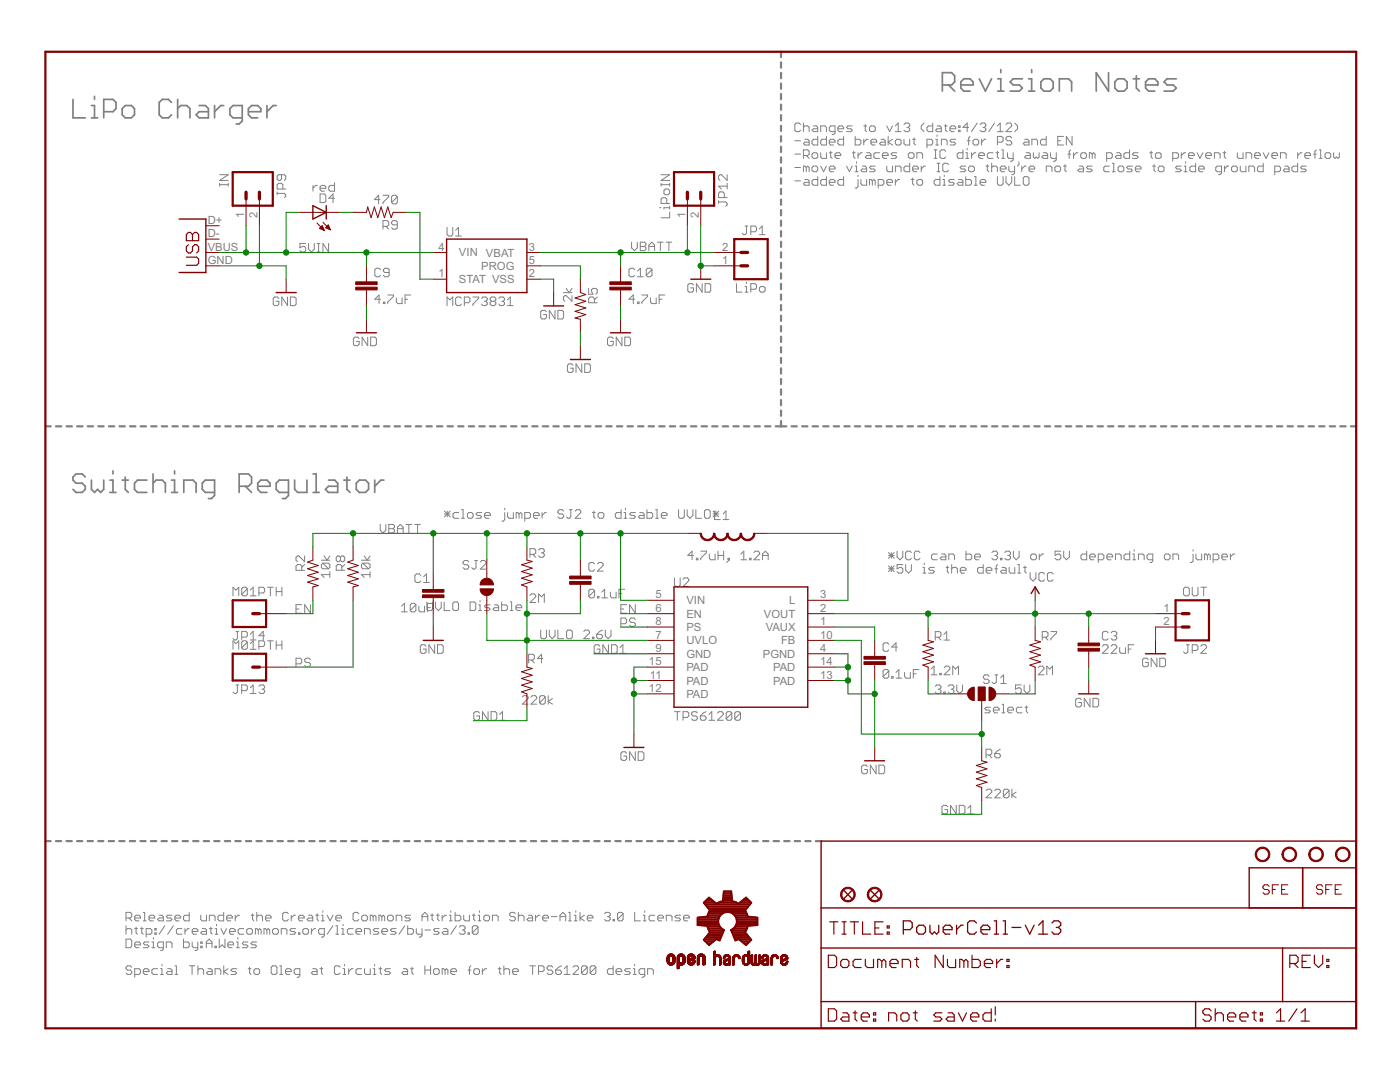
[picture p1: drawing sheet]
<svg xmlns="http://www.w3.org/2000/svg" width="279mm" height="216mm" viewBox="0 0 279 216" stroke-linecap="round" stroke-linejoin="round" font-family="sans-serif">
<defs><g id="words">
<g font-size="2.5" fill="#808080">
<text x="41.5" y="44.7">D+</text>
<text x="41.5" y="47.3">D-</text>
<text x="48.7" y="43.4" transform="rotate(-90 48.7 43.4)">1</text>
<text x="51.4" y="43.4" transform="rotate(-90 51.4 43.4)">2</text>
<text x="136.8" y="43.4" transform="rotate(-90 136.8 43.4)">1</text>
<text x="139.5" y="43.4" transform="rotate(-90 139.5 43.4)">2</text>
<text x="41.5" y="50">VBUS</text>
<text x="41.5" y="52.7">GND</text>
<text x="87.5" y="50">4</text>
<text x="91.6" y="51.2">VIN VBAT</text>
<text x="96.1" y="53.9">PROG</text>
<text x="105.5" y="50">3</text>
<text x="105.5" y="52.7">5</text>
<text x="144.1" y="52.7">1</text>
<text x="144.1" y="50">2</text>
<text x="87.5" y="55.3">1</text>
<text x="91.6" y="56.5">STAT VSS</text>
<text x="105.5" y="55.3">2</text>
<text x="130.8" y="119.4">5</text>
<text x="163.7" y="119.4">3</text>
<text x="130.8" y="122.1">6</text>
<text x="130.8" y="124.7">8</text>
<text x="137" y="123.2">EN</text>
<text x="137" y="125.9">PS</text>
<text x="137" y="120.6">VIN</text>
<text x="152.5" y="123.3">VOUT</text>
<text x="152.8" y="125.9">VAUX</text>
<text x="157.5" y="120.6">L</text>
<text x="163.7" y="124.7">1</text>
<text x="163.7" y="122.1">2</text>
<text x="232.2" y="122.1">1</text>
<text x="232.2" y="124.7">2</text>
<text x="130.8" y="130.1">9</text>
<text x="130.8" y="127.4">7</text>
<text x="137" y="131.3">GND</text>
<text x="137" y="128.6">UVLO</text>
<text x="152.2" y="131.3">PGND</text>
<text x="155.9" y="128.6">FB</text>
<text x="163.7" y="127.4">10</text>
<text x="163.7" y="130.1">4</text>
<text x="129.5" y="132.7">15</text>
<text x="129.7" y="135.4">11</text>
<text x="137" y="133.9">PAD</text>
<text x="137" y="136.6">PAD</text>
<text x="154.3" y="136.6">PAD</text>
<text x="154.3" y="133.9">PAD</text>
<text x="163.7" y="135.4">13</text>
<text x="163.7" y="132.7">14</text>
<text x="129.5" y="138.1">12</text>
<text x="137" y="139.3">PAD</text>
</g>
</g></defs>
<g fill="none" stroke="#808080" stroke-width=".2">
<path d="M43.8 36.9h1.8M43.8 36.6v.5M43.8 34.9h1.8l-1.8 1.1h1.8M45.6 36.6v.5M55.3 38.6h1.4l.3 .3v.3l-.3 .2M55.3 38.3v.6M56.2 34.9v.8l-.3 .3h-.3l-.3-.3v-.6l.3-.2h1.1l.3 .2v.6l-.3 .3M56.5 37.7v-.8l-.3-.3h-.6l-.3 .3v.8h1.7M62.5 37v1.1M63.3 37h-.3l-.5 .6M63.9 37.6h1.1v-.3l-.3-.3h-.5l-.3 .3v.6l.3 .2h.5M63.9 38.7h.8l.3 .3v1.1l-.3 .3h-.8z"/>
<path d="M66.8 36.4v1.7h-.9l-.3-.2v-.6l.3-.3h.9M66.8 39.6h-1.2l.9-.9v1.7M75.9 39.8h-1.2l.9-.8v1.7M76.4 39h1.2v.3l-1.2 1.1v.3M79.3 39.3l-.3-.3h-.6l-.3 .3v1.1M79.3 39.3v1.1l-.3 .3h-.6l-.3-.3M79.3 39.3l-1.2 1.1M131.9 36.9h1.7M131.9 34.9h1.7l-1.7 1.1h1.7M131.9 36.6v.5M132.8 37.7h.5l.3 .3v.6l-.3 .3h-.5l-.3-.3v-.6zM133.6 36.6v.5"/>
<path d="M144.5 39.4v-.8l-.2-.3h-.6l-.3 .3v.8h1.7M145.1 34.9v1.1l-1.1-1.1h-.3l-.3 .2v.6l.3 .3M145.1 36.6v1.1M145.1 37.1h-1.7l.6 .6M158.6 28.1h1.2M158.6 30.8h1.2M158.6 33.4h1.2M158.6 36.1h1.2M159.8 24.8l-.3-.2h-.6l-.3 .2v1.2l.3 .3h.6l.3-.3M160.3 24.6v1.7M160.3 31h.9l.3-.2v-.6l-.3-.3h-.9v1.7M160.3 25.4l.3-.3h.6l.3 .3v.9"/>
<path d="M160.6 27.8h.6l.3 .3v.8h-.9l-.3-.2 .3-.3h.9M160.6 35.8h.6l.3 .3v.9h-.9l-.3-.3 .3-.3h.9M160.9 33.4l-.3-.3h-.3v1.2M160.9 33.4l.3-.3 .3 .3v.9M160.9 31l.6 .6M160.9 33.4v.9M162.1 30.8l.2-.3h.6l.3 .3v.5l-.3 .3h-.6l-.2-.3zM162.1 33.4l.2-.3h.6l.3 .3v.6l-.3 .3h-.6l-.2-.3zM162.3 25.1h.6l.3 .3v.9h-.9l-.2-.3 .2-.3h.9M163.2 27.2v1.7h-.9l-.2-.2v-.6l.2-.3h.9M163.2 35.2v1.8h-.9l-.2-.3v-.6l.2-.3h.9M163.8 26.3v-1.2h.8l.3 .3v.9"/>
<path d="M163.8 30.5v.8l.3 .3h.8v-1.1M163.8 33.1l.6 1.2 .5-1.2M164.9 27.2v1.7h-.8l-.3-.2v-.6l.3-.3h.8M164.9 35.2v1.8h-.8l-.3-.3v-.6l.3-.3h.8M165.5 28.4h1.1v-.3l-.3-.3h-.5l-.3 .3v.6l.3 .2h.5M165.5 33.7h1.1v-.3l-.3-.3h-.5l-.3 .3v.6l.3 .3h.5M165.5 36.4h1.1v-.3l-.3-.3h-.5l-.3 .3v.6l.3 .3h.5M165.5 30.5h.6M165.8 30.2v1.1l.3 .3M166.6 26.3h-.8l-.3-.3v-.6l.3-.3h.8v1.5l-.3 .2h-.2M166.6 31h1.2v-.2l-.3-.3h-.6l-.3 .3v.5l.3 .3h.6M167.2 25.7h1.2v-.3l-.3-.3h-.6l-.3 .3v.6l.3 .3h.6"/>
<path d="M168.4 27.2v1.7h-.9l-.3-.2v-.6l.3-.3h.9M168.4 35.2v1.8h-.9l-.3-.3v-.6l.3-.3h.9M169 33.1l.5 1.2 .6-1.2M170.1 25.1h-.9l-.2 .3 .2 .3h.6l.3 .3-.3 .3h-.8M170.1 30.5h.6M170.4 30.2v1.1l.3 .3M170.7 27.2v1.7h.8l.3-.2v-.6l-.3-.3h-.8M170.7 33.1h.2v1.2M170.7 34.3h.5M170.9 32.3v.3M171.2 35.8v1.4l-.3 .3h-.2M171.2 30.5v1.1"/>
<path d="M171.2 34.9v.3M171.8 35.8v.9l.3 .3h.9v-1.2M172.1 30.5h-.3l-.6 .5M172.1 33.1h.6l.3 .3v.9h-.9l-.3-.3 .3-.3h.9M172.4 25.1h.6M172.4 27.8v1.1M172.7 24.8v1.2l.3 .3M173 30.5h.5l.3 .3v.8h-.8l-.3-.3 .3-.3h.8M173.2 27.8h-.2l-.6 .6M173.5 25.4l.3-.3h.6l.3 .3v.6l-.3 .3h-.6l-.3-.3zM173.8 28.4h1.2v-.3l-.3-.3h-.6l-.3 .3v.6l.3 .2h.6M174.1 36.1l.3-.3 .3 .3v.9"/>
<path d="M174.1 36.1l-.3-.3h-.3v1.2M174.1 36.1v.9M174.7 33.1h-.9l-.3 .3 .3 .3h.6l.3 .3-.3 .3h-.9M175.3 37h.8l.3-.3v-.6l-.3-.3h-.8v1.7M175.5 30.5h-.8l-.3 .3v.5l.3 .3h.8M175.8 27.8h.6l.3 .3v.8h-.9l-.3-.2 .3-.3h.9M176.1 31h1.1v-.2l-.2-.3h-.6l-.3 .3v.5l.3 .3h.6M177 36.4h1.1v-.3l-.3-.3h-.6l-.2 .3v.6l.2 .3h.6M177 25.1l.5 1.2 .6-1.2M177 33.1v.9l.2 .3h.9v-1.2M177.2 27.2v1.7M178.1 27.8l-.9 .6 .9 .5"/>
<path d="M178.7 26.3h1.1M178.7 25.1l.6-.5v1.7M178.7 34.3v-1.2h.9l.2 .3v.9M178.7 35.8v1.2M179 30.5h-.9l-.3 .3 .3 .2h.6l.3 .3-.3 .3h-.9M179 27.8h.6l.2 .3v.6l-.2 .2h-.6l-.3-.2v-.6zM179.6 35.8h-.3l-.6 .6M180.4 24.8l.3-.2h.6l.2 .2v.3l-.2 .3M180.4 27.8v.9l.3 .2h.8v-1.1M181 25.4h.3M181.3 25.4l.2 .3v.3l-.2 .3h-.6l-.3-.3M181.3 30.8l.3-.3h.5l.3 .3v.5l-.3 .3h-.5l-.3-.3z"/>
<path d="M181.5 32.6v1.7h-.8l-.3-.3v-.6l.3-.3h.8M181.8 35.8h.6M182.1 27.8h.6M182.1 33.7h1.2v-.3l-.3-.3h-.6l-.3 .3v.6l.3 .3h.6M182.1 35.5v1.2l.3 .3M182.4 27.5v1.2l.3 .2M183 31.6v-1.1h.9l.2 .3v.8M183 36.1l.3-.3h.6l.2 .3v.6l-.2 .3h-.6l-.3-.3zM183.9 33.1v1.2M184.4 24.6l-.5 .5v.6l.5 .6M184.7 33.1h-.3l-.5 .6M185 28.9h.9l.2-.2v-.6l-.2-.3h-.9v1.7"/>
<path d="M186.1 24.6v1.7h-.8l-.3-.3v-.6l.3-.3h.8M186.4 29.9h.6M186.4 31.6h.6M186.7 29.9v1.7M186.7 27.8h.3v1.1M186.7 28.9h.6M187 25.1h.6l.3 .3v.9h-.9l-.3-.3 .3-.3h.9M187 26.9v.3M187 34.3h.6M187 32.6h.6M187.3 32.6v1.7M187.6 35.2v1.8h-.9l-.3-.3v-.6l.3-.3h.9"/>
<path d="M187.9 28.9v-1.1h.8l.3 .3v.8M188.2 35.8h.2v1.2M188.2 37h.5M188.4 25.1h.6M188.4 34.9v.3M188.7 24.8v1.2l.3 .3M188.7 30.2l-.3-.3h-.5l-.3 .3v1.1l.3 .3h.5l.3-.3M189.3 32.9l-.3-.3h-.6l-.2 .3v1.1l.2 .3h.6l.3-.3M189.6 25.7h1.1v-.3l-.3-.3h-.5l-.3 .3v.6l.3 .3h.5M190.4 35.8h-.8l-.3 .3 .3 .3h.6l.2 .3-.2 .3h-.9M190.7 27.8h-.8l-.3 .3 .3 .3h.5l.3 .3-.3 .2h-.8M191.3 26h.3v.3h-.3z"/>
<path d="M191.3 25.1h.3v.3h-.3zM191.3 35.8h.6l.3 .3v.9h-.9l-.3-.3 .3-.3h.9M192.2 29.9v1.7h-.9l-.3-.3v-.5l.3-.3h.9M192.7 30.5h.3v1.1M192.7 35.2v1.8h.9l.3-.3v-.6l-.3-.3h-.9M192.7 31.6h.6M192.7 33.1h-.8l-.3 .3 .3 .3h.5l.3 .3-.3 .3h-.8M193 29.6v.3M193 28.1h.6M193.3 25.4h-1.1l.8-.8v1.7M193.3 33.4l.3-.3h.6l.3 .3v.6l-.3 .3h-.6l-.3-.3zM193.6 27.2l-.3 .3v1.4"/>
<path d="M193.9 30.5v1.1M194.5 27.8h.5l.3 .3v.6l-.3 .2h-.5l-.3-.2v-.6zM194.5 37h.5M194.5 35.2h.3v1.8M194.8 30.5h-.3l-.6 .5M195 24.6l-1.1 1.7M195.3 31h1.2v-.2l-.3-.3h-.6l-.3 .3v.5l.3 .3h.6M195.6 24.8l.3-.2h.6l.2 .2v.3l-.2 .3M195.6 36.4h1.1v-.3l-.2-.3h-.6l-.3 .3v.6l.3 .3h.6M195.9 27.8v1.1M196.2 25.4h.3M196.5 25.4l.2 .3v.3l-.2 .3h-.6l-.3-.3"/>
<path d="M196.7 27.8h-.2l-.6 .6M196.8 33.1h.5M197 32.9v1.1l.3 .3M197.9 33.4l.3-.3h.6l.3 .3v.9M197.9 32.6v1.7M198.2 30.5h-.9l-.3 .3v.5l.3 .3h.9M198.5 24.6l-1.2 1.7M198.8 30.5h.5M199.1 26.3h1.1M199.1 25.1l.5-.5v1.7M199.1 28.4h.8l.3-.3v-.6l-.3-.3h-.8v1.7M199.1 30.2v1.1l.2 .3"/>
<path d="M199.1 35.2v1.5l.2 .3h.6l.3-.3v-1.5M199.6 33.7h1.2v-.3l-.3-.3h-.6l-.3 .3v.6l.3 .3h.6M199.9 29.9h.3v1.7M199.9 31.6h.6M200.8 24.8l.3-.2h.5l.3 .2v.3l-1.1 1.2h1.1M200.8 35.2v1.2l.5 .6 .6-.6v-1.2M201.1 30.5v.8l.2 .3h.9M201.3 33.1v.9l.3 .3h.9M201.9 27.5l-.3-.3h-.5l-.3 .3v.3l.3 .3h.5l.3 .3v.3l-.3 .2h-.5l-.3-.2M202.2 30.5v1.4l-.3 .3h-.3M202.5 33.1v1.5l-.3 .2h-.3M202.5 24.6l.6 .5v.6l-.6 .6"/>
<path d="M202.5 35.2v1.8h1.1M203.3 32.3v.6l-.2 .2M203.9 33.1v1.2M204.2 35.5l.3-.3h.6l.3 .3v1.2l-.3 .3h-.6l-.3-.3zM204.5 27.8h.6l.3 .3v.8h-.9l-.3-.2 .3-.3h.9M204.8 33.1h-.3l-.6 .6M204.8 30.5h.6l.2 .3v.8h-.8l-.3-.3 .3-.3h.8M205.4 33.7h1.1v-.3l-.3-.3h-.5l-.3 .3v.6l.3 .3h.5M205.9 28.9v-1.1h.9l.3 .3v.8M206.2 30.5v.8l.3 .3 .3-.3 .3 .3 .3-.3v-.8M208.2 30.5h.6l.3 .3v.8h-.9l-.3-.3 .3-.3h.9M208.8 27.2v1.7h-.9l-.3-.2v-.6l.3-.3h.9"/>
<path d="M208.8 34.3v-1.2h.9l.3 .3v.9M209.7 30.5v.8l.3 .3h.8M210.5 33.4l.3-.3h.6l.3 .3v.6l-.3 .3h-.6l-.3-.3zM210.8 30.5v1.4l-.3 .3h-.3M211.1 28.1h.6M212.2 27.2h-1.1v1.7h1.1M212.2 33.1h.6M212.5 32.9v1.1l.3 .3M213.1 30.8h.6M213.7 29.9l-.3 .3v1.4M214 27.2v1.7l-1.2-1.7v1.7M214.2 30.5v1.1"/>
<path d="M215.1 30.5h-.3l-.6 .5M215.4 33.1h.6l.3 .3v.9h-.9l-.3-.3 .3-.3h.9M215.7 30.8l.3-.3h.5l.3 .3v.5l-.3 .3h-.5l-.3-.3zM218 30.8l.2-.3 .3 .3v.8M218 30.8l-.3-.3h-.3v1.1M218 30.8v.8M218 33.1h-.9l-.3 .3 .3 .3h.6l.3 .3-.3 .3h-.9M220.9 31.6h.8l.3-.3v-.5l-.3-.3h-.8v1.7M221.4 33.1h-.8l-.3 .3v.6l.3 .3h.8M222 34.3h.6M222 32.6h.3v1.7M222.8 30.5h.6l.3 .3v.8h-.9l-.2-.3 .2-.3h.9"/>
<path d="M223.1 33.4l.3-.3h.6l.3 .3v.6l-.3 .3h-.6l-.3-.3zM225.4 29.9v1.7h-.8l-.3-.3v-.5l.3-.3h.8M226 33.1h-.9l-.2 .3 .2 .3h.6l.3 .3-.3 .3h-.8M226.6 33.7h1.1v-.3l-.3-.3h-.5l-.3 .3v.6l.3 .3h.5M227.1 30.5h-.8l-.3 .3 .3 .2h.6l.2 .3-.2 .3h-.9M229.4 30.5h.6M229.7 30.2v1.1l.3 .3M230 33.1h.6M230.3 32.9v1.1l.3 .3M230.6 30.8l.3-.3h.6l.2 .3v.5l-.2 .3h-.6l-.3-.3zM231.2 33.4l.3-.3h.5l.3 .3v.6l-.3 .3h-.5l-.3-.3zM234 31.6h.9l.3-.3v-.5l-.3-.3h-.9v1.7"/>
<path d="M235.8 30.5v1.1M235.8 33.1h-.9l-.3 .3 .3 .3h.6l.3 .3-.3 .3h-.9M236.3 33.1h.3v1.2M236.3 34.3h.6M236.6 30.5h-.3l-.5 .5M236.6 32.3v.3M237.2 31h1.1v-.2l-.3-.3h-.5l-.3 .3v.5l.3 .3h.5M238.6 32.6v1.7h-.8l-.3-.3v-.6l.3-.3h.8M238.9 30.5l.6 1.1 .6-1.1M239.2 33.7h1.1v-.3l-.2-.3h-.6l-.3 .3v.6l.3 .3h.6M240.6 31h1.2v-.2l-.3-.3h-.6l-.3 .3v.5l.3 .3h.6M242.4 31.6v-1.1h.8l.3 .3v.8"/>
<path d="M243.8 34.3h-.9l-.3-.3v-.6l.3-.3h.9v1.5l-.3 .2h-.3M244.1 30.5h.5M244.3 30.2v1.1l.3 .3M244.4 33.1v1.2M245.2 33.1h-.3l-.5 .6M245.8 33.4l.3-.3h.6l.2 .3v.6l-.2 .3h-.6l-.3-.3zM246.9 30.5v.8l.3 .3h.9v-1.1M247.5 33.1v.9l.3 .3h.8v-1.2M248.7 31.6v-1.1h.8l.3 .3v.8M249.2 34.3v-1.2h.9l.3 .3v.9M250.4 31h1.1v-.2l-.3-.3h-.5l-.3 .3v.5l.3 .3h.5M252.1 30.5l.6 1.1 .5-1.1"/>
<path d="M252.1 32.6v1.7h-.9l-.2-.3v-.6l.2-.3h.9M253.8 31h1.2v-.2l-.3-.3h-.6l-.3 .3v.5l.3 .3h.6M254.4 34.3h.8l.3-.3v-.6l-.3-.3h-.8v1.7M255.5 31.6v-1.1h.9l.3 .3v.8M256.4 33.1h.6l.3 .3v.9h-.9l-.3-.3 .3-.3h.9M259 30.5v1.1M259 32.6v1.7h-.9l-.3-.3v-.6l.3-.3h.9M259.8 30.5h-.3l-.5 .5M260.4 31h1.2v-.2l-.3-.3h-.6l-.3 .3v.5l.3 .3h.6M260.7 33.1h-.9l-.2 .3 .2 .3h.6l.3 .3-.3 .3h-.8M262.1 30.8h.6M262.7 29.9l-.3 .3v1.4"/>
<path d="M263.3 29.9h.3v1.7M263.3 31.6h.6M264.4 30.8l.3-.3h.6l.3 .3v.5l-.3 .3h-.6l-.3-.3zM266.1 30.5v.8l.3 .3 .3-.3 .3 .3 .3-.3v-.8M55.6 59.5l-.2-.2h-.6l-.3 .2v1.2l.3 .3h.6l.2-.3v-.6h-.5M57.4 59.3v1.7l-1.2-1.7v1.7M58 59.3h.8l.3 .2v1.2l-.3 .3h-.8zM61 48.6h-1.1v.8l.8-.3 .3 .3v.6l-.3 .3h-.6l-.2-.3M61.6 48.6v1.1l.5 .6 .6-.6v-1.1M63.3 48.6h.6M63.3 50.3h.6M63.6 48.6v1.7"/>
<path d="M65.6 48.6v1.7l-1.1-1.7v1.7M75.9 59.7h-1.1l.8-.8v1.7M75.9 53.8l-.3-.3h-.5l-.3 .3v1.1l.3 .3h.5l.3-.3M76.4 45.2h.9l.3-.3v-.6l-.3-.3h-.9v1.7M77 45.2l.6 .5M77.4 58.9h1.1v.2l-1.1 1.2v.3M77.7 54.4h-.9l-.3-.3v-.3l.3-.3h.6l.3 .3v1.1l-.3 .3h-.6l-.3-.3M79.1 59.4v.9l.3 .3h.8v-1.2M79.3 44.9h-.9l-.3-.3v-.3l.3-.3h.6l.3 .3v1.1l-.3 .3h-.6l-.3-.3M80.8 59.7h.6M82 58.9h-1.2v1.7M89.2 45.4v1.4l.3 .3h.6l.3-.3v-1.4"/>
<path d="M90.9 46l.6-.6v1.7M90.9 47.1h1.2M92.1 59.5l-.3-.2h-.6l-.3 .2v1.2l.3 .3h.6l.3-.3M94.4 59.3h1.1v.2l-1.1 1.2v.3M96.1 59.5l.3-.2h.6l.2 .2v.3l-.2 .3M99.5 59.5l.3-.2h.6l.3 .2v.3l-.3 .3M101.3 59.8l.5-.5v1.7M112.4 58.4h1.8M113 57.6l.6 .8 .6-.8M114.2 59v1.1l-1.2-1.1h-.3l-.3 .3v.5l.3 .3M117.5 57.6v1.1h.8l-.3-.9 .3-.2h.6l.3 .2v.6l-.3 .3M119.2 59.3l-.6 .5"/>
<path d="M126 48.3v1.2l.6 .5 .6-.5v-1.2M126.7 59.7h-1.2l.9-.8v1.7M126.7 53.8l-.3-.3h-.6l-.3 .3v1.1l.3 .3h.6l.3-.3M127.2 55.2h1.2M127.2 54.1l.6-.6v1.7M127.8 48.3h.8l.3 .3v.3l-.3 .3 .3 .3v.2l-.3 .3h-.8zM127.8 49.2h.8M128.1 58.9h1.1v.2l-1.1 1.2v.3M129.5 50v-1.1l.6-.6 .5 .6v1.1M129.5 49.2h1.1M129.8 59.4v.9l.3 .3h.9v-1.2M130.1 53.8l-.3-.3h-.6l-.2 .3v1.1"/>
<path d="M130.1 53.8v1.1l-.3 .3h-.6l-.2-.3M130.1 53.8l-1.1 1.1M131.2 48.3h1.2M131.6 59.7h.5M131.6 41.4h.3M131.8 48.3v1.7M132.7 58.9h-1.1v1.7M132.9 48.3h1.2M133.1 40.6v-.9l-.3-.2h-.6l-.3 .2v.9h1.7M133.5 48.3v1.7M133.6 42.3v1.2h-1.7M133.6 41.2v.5"/>
<path d="M133.6 41.4h-1.1v.3M138.4 56.9l-.3-.3h-.6l-.2 .3v1.1l.2 .3h.6l.3-.3v-.6h-.6M140.1 56.6v1.7l-1.1-1.7v1.7M140.7 56.6h.9l.2 .3v1.1l-.2 .3h-.9zM143.4 40.3h1.4l.3 .3v.3l-.3 .3M143.4 40v.6M147 56.6v1.7h1.1M148.7 58.3h.6M148.7 57.2h.3v1.1M148.7 45.1h.6M149 45.1v1.4l-.3 .3h-.3l-.3-.3M149 56.3v.3"/>
<path d="M149.8 46.2h.9l.3-.2v-.6l-.3-.3h-.9v1.7M149.8 57.7h.9l.3-.3v-.5l-.3-.3h-.9v1.7M151.6 57.4l.2-.2h.6l.3 .2v.6l-.3 .3h-.6l-.2-.3zM151.6 46.8h1.1M151.6 45.7l.5-.6v1.7M71.7 67.6l-.3-.3h-.6l-.3 .3v1.1l.3 .3h.6l.3-.3v-.6h-.6M73.4 67.3v1.7l-1.1-1.7v1.7M74 67.3h.8l.3 .3v1.1l-.3 .3h-.8zM76.5 60.3h.3v.3h-.3zM89.2 61v-1.7l.6 .5 .6-.5v1.7M92.7 60.4h.8l.3-.3v-.6l-.3-.2h-.8v1.7M96.7 60.1h.3"/>
<path d="M97 60.1l.2 .3v.3l-.2 .3h-.6l-.3-.3M98.1 60.1l-.3-.3v-.3l.3-.2h.6l.3 .2v.3l-.3 .3M98.1 60.1l-.3 .3v.3l.3 .3h.6l.3-.3v-.3l-.3-.3M98.1 60.1h.6M100.1 60.1h.3M100.4 60.1l.3 .3v.3l-.3 .3h-.6l-.3-.3M101.3 61h1.1M109.1 62.2l-.3-.3h-.6l-.3 .3v1.2l.3 .2h.6l.3-.2v-.6h-.6M110.8 61.9v1.7l-1.2-1.7v1.7M111.3 61.9h.9l.3 .3v1.2l-.3 .2h-.9zM114.4 72.9l-.3-.3h-.6l-.3 .3v1.1l.3 .3h.6l.3-.3v-.5h-.6M116.1 72.6v1.7l-1.1-1.7v1.7"/>
<path d="M116.7 72.6h.8l.3 .3v1.1l-.3 .3h-.8zM118.6 60.4v-.8l-.3-.3h-.5l-.3 .3v.8h1.7M122.4 67.6l-.3-.3h-.6l-.3 .3v1.1l.3 .3h.6l.3-.3v-.6h-.6M124.1 67.3v1.7l-1.1-1.7v1.7M124.7 67.3h.8l.3 .3v1.1l-.3 .3h-.8zM127.2 60.3h.3v.3h-.3zM46.5 118.9v-1.7l.6 .6 .5-.6v1.7M49.4 117.5l-.3-.3h-.6l-.3 .3v1.1M49.4 117.5v1.1l-.3 .3h-.6l-.3-.3M49.4 117.5l-1.2 1.1M50 118.9h1.1M50 117.8l.5-.6v1.7"/>
<path d="M51.7 118.3h.8l.3-.3v-.5l-.3-.3h-.8v1.7M53.4 117.2h1.1M54 117.2v1.7M55.1 117.2v1.7M55.1 118h1.2M56.3 117.2v1.7M60.2 113.8v-.9l-.3-.3h-.5l-.3 .3v.9h1.7M60.8 110.9v1.2l-1.2-1.2h-.2l-.3 .3v.6l.3 .3M60.8 112.6l-.6 .6M64.1 111.8h1.7M64.4 112.4l-.3 .2v.6l.3 .3h1.2M64.4 112.4h1.2l.2 .2v.6l-.2 .3"/>
<path d="M64.4 112.4l1.2 1.1M64.7 110.9l.6 .9 .5-.9M65.8 114.7h-1.7l.6 .5M65.8 114.1v1.1M67.9 111.2l-.3-.3h-.2l-.3 .3v.6l.3 .3h.2l.3-.3M67.9 111.2l.3-.3h.3l.3 .3v.6l-.3 .3h-.3l-.3-.3M67.9 111.2v.6M68.2 113.8v-.9l-.3-.3h-.5l-.3 .3v.9h1.7M68.8 112.6l-.6 .6M72.1 111.8h1.8M72.4 112.4l-.3 .2v.6l.3 .3h1.2M72.4 112.4h1.2l.3 .2v.6l-.3 .3"/>
<path d="M72.4 112.4l1.2 1.1M72.7 110.9l.6 .9 .6-.9M73.9 114.7h-1.8l.6 .5M73.9 114.1v1.1M75.9 104.6v1.2l.5 .5 .6-.5v-1.2M77.6 104.6h.8l.3 .3v.3l-.3 .3 .3 .3v.3l-.3 .2h-.8zM77.6 105.5h.8M79.3 105.5h1.2M79.3 106.3v-1.1l.6-.6 .6 .6v1.1M81 104.6h1.2M81.6 104.6v1.7M82.8 104.6h1.1"/>
<path d="M83.3 104.6v1.7M83.9 114.8l-.2-.3h-.6l-.3 .3v1.1l.3 .3h.6l.2-.3M84.5 116.2h1.2M84.5 115.1l.6-.6v1.7M88.7 102l1.1 1.1M88.7 102.6h1.1M89.3 102v1.1M89.8 102l-1.1 1.1M91.5 102.3h-.8l-.3 .3v.5l.3 .3h.8M92.1 103.4h.6M92.1 101.7h.3v1.7M93.6 102.3h.5l.3 .3v.5l-.3 .3h-.5l-.3-.3v-.5z"/>
<path d="M93.6 112.1l-.3-.3h-.6l-.3 .3v.3l.3 .3h.6l.3 .3v.3l-.3 .3h-.6l-.3-.3M94.7 111.8h.6M95 111.8v1.5l-.3 .3h-.3l-.3-.3M95.8 119.8v.3M95.9 112.1l.2-.3h.6l.3 .3v.3l-1.1 1.2h1.1M96.1 102.3h-.8l-.3 .3 .3 .2h.5l.3 .3-.3 .3h-.8M96.7 102.8h1.2v-.2l-.3-.3h-.6l-.3 .3v.5l.3 .3h.6M100.7 102.3v1.4l-.3 .3h-.2M100.7 101.4v.3M101.3 102.3v.8l.3 .3h.8v-1.1M103.6 102.6l-.3-.3h-.3v1.1M103.6 102.6v.8"/>
<path d="M103.6 102.6l.3-.3 .3 .3v.8M104.7 103.4h.9l.3-.3v-.5l-.3-.3h-.9v1.7M105.8 118.8l.2-.3h.6l.3 .3v.3l-1.1 1.1h1.1M105.8 110.6h.8l.3-.3v-.6l-.3-.2h-.8v1.7M106.3 110.6l.6 .6M106.5 102.8h1.1v-.2l-.3-.3h-.6l-.2 .3v.5l.2 .3h.6M107.5 109.7l.3-.2h.6l.2 .2v.3l-.2 .3M108.1 110.3h.3M108.2 102.3v1.1M108.4 110.3l.2 .3v.3l-.2 .3h-.6l-.3-.3M109 102.3h-.2l-.6 .5M112.5 102l-.3-.3h-.6l-.3 .3v.3l.3 .3h.6l.3 .2v.3l-.3 .3h-.6l-.3-.3"/>
<path d="M113.6 101.7h.6M113.9 101.7v1.4l-.3 .3h-.3l-.2-.3M114.8 102l.3-.3h.5l.3 .3v.3l-1.1 1.1h1.1M118.2 102.3h.6M118.5 102v1.1l.3 .3M118.7 117.9v1.1l-.3 .3h-.6l-.3-.3M118.7 112.5l-.3-.3h-.6l-.3 .3v1.2l.3 .3h.6l.3-.3M118.7 117.9l-.3-.3h-.6l-.3 .3v1.1M118.7 117.9l-1.2 1.1M119.2 112.5l.3-.3h.6l.3 .3v.3l-1.2 1.2h1.2M119.2 119h.3v.3h-.3zM119.4 102.6l.3-.3h.5l.3 .3v.5l-.3 .3h-.5l-.3-.3z"/>
<path d="M120.1 118.2l.6-.6v1.7M120.1 119.3h1.1M121.8 118.2v.8l.3 .3h.9v-1.1M123.5 118.4h.6M124 101.7v1.7h-.9l-.3-.3v-.5l.3-.3h.9M124.5 102.3h.3v1.1M124.5 103.4h.6M124.7 117.6h-1.2v1.7M124.8 101.4v.3M126.8 102.3h-.8l-.3 .3 .3 .2h.5l.3 .3-.3 .3h-.8M127.7 102.3h.5l.3 .3v.8h-.8l-.3-.3 .3-.3h.8M129.1 101.7v1.7h.9l.3-.3v-.5l-.3-.3h-.9"/>
<path d="M130.8 103.4h.6M130.8 101.7h.3v1.7M132 102.8h1.1v-.2l-.3-.3h-.5l-.3 .3v.5l.3 .3h.5M134.6 115.3v1.4l.3 .3h.5l.3-.3v-1.4M135.4 101.7v1.4l.3 .3h.6l.3-.3v-1.4M136.3 115.6l.3-.3h.6l.3 .3v.3l-1.2 1.1h1.2M137.1 101.7v1.1l.6 .6 .6-.6v-1.1M138.4 110.8h-1.1l.8-.8v1.7M138.9 101.7v1.7h1.1M139 111.4h.3v.3h-.3zM139.8 110h1.2v.3l-1.2 1.1v.3M140.6 102l.3-.3h.5l.3 .3v1.1l-.3 .3h-.5l-.3-.3z"/>
<path d="M141.6 110.6v.8l.3 .3h.8v-1.1M142.3 102.6h1.1M142.3 102l1.1 1.1M142.6 102v1.7h1.1M142.9 102v1.1M143.3 110.8h1.1M143.3 110v1.7M143.4 102l-1.1 1.1M144.3 103.7h1.2M144.3 102.5l.6-.5v1.7M144.4 110v1.7M145.3 111.4h.3v.3h-.3z"/>
<path d="M145.6 111.7l-.6 .5M147.9 111.7h1.1M147.9 110.6l.5-.6v1.7M149.6 111.4h.3v.3h-.3zM150.5 110.3l.2-.3h.6l.3 .3v.3l-1.1 1.1h1.1M152.2 110.8h1.1M152.2 111.7v-1.1l.5-.6 .6 .6v1.1M177.3 110.3l1.2 1.1M177.3 110.8h1.2M177.3 112.9l1.2 1.2M177.3 113.5h1.2M177.9 110.3v1.1"/>
<path d="M177.9 112.9v1.2M178.5 110.3l-1.2 1.1M178.5 112.9l-1.2 1.2M179 110v1.1l.6 .6 .6-.6v-1.1M180.2 112.6h-1.2v.9l.6-.3h.3l.3 .3v.6l-.3 .3h-.6l-.3-.3M180.7 112.6v1.2l.6 .6 .6-.6v-1.2M181.9 110.3l-.3-.3h-.6l-.3 .3v1.1l.3 .3h.6l.3-.3M183.6 110.3l-.3-.3h-.5l-.3 .3v1.1l.3 .3h.5l.3-.3M184.2 113.2h.3v1.2M184.2 114.4h.6M184.5 112.4v.2M186.5 113.2h-.9l-.3 .3 .3 .3h.6l.3 .3-.3 .3h-.9"/>
<path d="M187 110.6h-.8l-.3 .2v.6l.3 .3h.8M187.9 110.6h.6l.3 .2v.9h-.9l-.3-.3 .3-.3h.9M188.8 113.2h.5M189.1 112.9v1.2l.2 .3M189.4 111.7v-1.1h.8l.3 .2v.9M189.9 113.5l.3-.3h.6l.3 .3v.9M189.9 112.6v1.8M191.6 113.8h1.2v-.3l-.3-.3h-.6l-.3 .3v.6l.3 .3h.6M192.8 110v1.7h.9l.2-.3v-.6l-.2-.2h-.9M194.5 111.1h1.1v-.3l-.2-.2h-.6l-.3 .2v.6l.3 .3h.6M196.2 112.6v1.8h-.8l-.3-.3v-.6l.3-.3h.8M196.8 113.8h1.2v-.3l-.3-.3h-.6l-.3 .3v.6l.3 .3h.6"/>
<path d="M198 110.3l.2-.3h.6l.3 .3v.3l-.3 .2M198.5 110.8h.3M198.5 113.5h.6M198.8 110.8l.3 .3v.3l-.3 .3h-.6l-.2-.3M199.1 112.6l-.3 .3v1.5M199.7 111.4h.3v.3h-.3zM200 113.2h.5l.3 .3v.9h-.8l-.3-.3 .3-.3h.8M200.5 110.3l.3-.3h.6l.3 .3v.3l-.3 .2M201.1 110.8h.3M201.4 110.8l.3 .3v.3l-.3 .3h-.6l-.3-.3M201.4 113.2v.9l.3 .3h.8v-1.2M202.2 110v1.1l.6 .6 .6-.6v-1.1"/>
<path d="M203.1 112.6h.3v1.8M203.1 114.4h.6M204.3 113.2h.5M204.6 112.9v1.2l.2 .3M205.6 114.3v1.1l.6 .6 .5-.6v-1.1M205.7 110.8l.3-.2h.5l.3 .2v.6l-.3 .3h-.5l-.3-.3zM207.4 110.6v1.1M208.3 110.6h-.3l-.6 .5M208.5 114.5l-.3-.2h-.6l-.3 .2v1.2l.3 .3h.6l.3-.3M210.2 114.5l-.3-.2h-.6l-.3 .2v1.2l.3 .3h.6l.3-.3M211.7 110h-1.1v.8l.8-.2 .3 .2v.6l-.3 .3h-.5l-.3-.3M212.3 110v1.1l.6 .6 .5-.6v-1.1"/>
<path d="M216.9 110v1.7h-.9l-.3-.3v-.6l.3-.2h.9M217.4 111.1h1.2v-.3l-.3-.2h-.6l-.3 .2v.6l.3 .3h.6M219.2 111.7h.8l.3-.3v-.6l-.3-.2h-.8v1.6M220.9 111.1h1.1v-.3l-.3-.2h-.5l-.3 .2v.6l.3 .3h.5M222.6 111.7v-1.1h.9l.3 .2v.9M225.5 110v1.7h-.9l-.3-.3v-.6l.3-.2h.9M226.1 111.7h.5M226.1 110.6h.2v1.1M226.3 109.7v.3M227.2 111.7v-1.1h.8l.3 .2v.9M230.1 111.7h-.9l-.3-.3v-.6l.3-.2h.9v1.4l-.3 .2h-.3M232.4 110.8l.2-.2h.6l.3 .2v.6l-.3 .3h-.6l-.2-.3z"/>
<path d="M234.1 111.7v-1.1h.8l.3 .2v.9M236.5 117.2h.6l.2 .3v1.1l-.2 .3h-.6l-.3-.3v-1.1zM237.9 117.2v1.4l.3 .3h.6l.3-.3v-1.4M238.1 110.6v1.4l-.3 .2h-.3M238.1 109.7v.3M238.7 110.6v.8l.3 .3h.8v-1.1M239.6 117.2h1.2M240.2 117.2v1.7M241 110.8l-.3-.2h-.3v1.1M241 110.8v.9M241 110.8l.2-.2 .3 .2v.9M242.1 111.7h.9l.2-.3v-.6l-.2-.2h-.9v1.6"/>
<path d="M243.8 111.1h1.2v-.3l-.3-.2h-.6l-.3 .2v.6l.3 .3h.6M245.6 110.6v1.1M246.4 110.6h-.3l-.5 .5M46.5 129.6v-1.7l.6 .5 .5-.5v1.7M47.1 126h.5M47.1 136.7h.5M47.4 126v1.4l-.3 .3h-.3l-.3-.3M47.4 136.7v1.4l-.3 .3h-.3l-.3-.3M48.2 127.1h.9l.3-.2v-.6l-.3-.3h-.9v1.7M48.2 137.8h.9l.3-.3v-.6l-.3-.2h-.9v1.7M49.4 128.1l-.3-.2h-.6l-.3 .2v1.2M49.4 128.1v1.2l-.3 .3h-.6l-.3-.3"/>
<path d="M49.4 128.1l-1.2 1.2M50 129.6h1.1M50 128.4l.5-.5v1.7M50 126.6l.5-.6v1.7M50 137.2l.5-.5v1.7M50 127.7h1.1M50 138.4h1.1M51.7 129h.8l.3-.3v-.6l-.3-.2h-.8v1.7M51.7 136.9l.3-.2h.5l.3 .2v.3l-.3 .3M52.2 137.5h.3M52.5 137.5l.3 .3v.3l-.3 .3h-.5l-.3-.3M52.8 126.9h-1.1l.8-.9v1.7"/>
<path d="M53.4 127.9h1.1M54 127.9v1.7M55.1 127.9v1.7M55.1 128.7h1.2M56.3 127.9v1.7M59.1 132.5h.8l.3-.3v-.6l-.3-.3h-.8v1.7M59.1 121.5h.5M60.2 120.6h-1.1v1.8h1.1M62 131.6l-.3-.3h-.6l-.3 .3v.3l.3 .3h.6l.3 .3v.3l-.3 .2h-.6l-.3-.2M62 120.6v1.8l-1.2-1.8v1.8M80.1 120.9l.6-.5v1.7M80.1 122.1h1.2"/>
<path d="M83 120.7v1.1l-.3 .3h-.6l-.2-.3M83 120.7l-.3-.3h-.6l-.2 .3v1.1M83 120.7l-1.1 1.1M83.6 120.9v.9l.3 .3h.8v-1.2M85 128.9l-.3-.2h-.5l-.3 .2v1.2l.3 .3h.5l.3-.3v-.6h-.5M85.2 120.1v1.4l.3 .3h.6l.2-.3v-1.4M85.3 121.2h.6M86.4 120.4h-1.1v1.7M86.7 128.7v1.7l-1.1-1.7v1.7M86.9 120.1v1.2l.6 .5 .6-.5v-1.2M87.3 128.7h.9l.3 .2v1.2l-.3 .3h-.9zM88.6 120.1v1.7h1.2"/>
<path d="M90.4 120.4l.3-.3h.5l.3 .3v1.1l-.3 .3h-.5l-.3-.3zM93.8 120.1h.9l.3 .3v1.1l-.3 .3h-.9zM95.5 121.8h.6M95.5 120.7h.3v1.1M97.8 120.7h-.8l-.3 .3 .3 .3h.5l.3 .2-.3 .3h-.8M98.7 120.7h.6l.2 .3v.8h-.8l-.3-.3 .3-.2h.8M100.1 120.1v1.7h.9l.3-.3v-.5l-.3-.3h-.9M101.8 121.8h.6M101.8 120.1h.3v1.7M103 121.3h1.1v-.3l-.3-.3h-.5l-.3 .3v.5l.3 .3h.5M104.2 139.1l.3-.3h.6l.3 .3v.3l-1.2 1.1h1.2M105.5 131.7h.9l.2-.3v-.6l-.2-.2h-.9v1.7"/>
<path d="M106 139.1l.3-.3h.5l.3 .3v.3l-1.1 1.1h1.1M106.1 131.7l.5 .6M107.5 120.2v-1.7l.6 .6 .5-.6v1.7M107.9 125.7v1.4l.3 .3h.6l.3-.3v-1.4M108.4 131.4h-1.2l.9-.8v1.7M108.8 139.1v1.1l-.3 .3h-.5l-.3-.3M108.8 139.1l-.3-.3h-.5l-.3 .3v1.1M108.8 139.1l-1.1 1.1M109.4 138.8v1.7M109.6 125.7v1.2l.6 .5 .6-.5v-1.2M110.3 139.4l-.9 .6 .9 .5M111.3 125.7v1.7h1.2"/>
<path d="M113.1 126l.2-.3h.6l.3 .3v1.1l-.3 .3h-.6l-.2-.3zM116.5 126l.3-.3h.6l.2 .3v.3l-1.1 1.1h1.1M118.2 127.1h.3v.3h-.3zM119.1 126.6h.9l.2 .3v.2l-.2 .3h-.6l-.3-.3zM119.7 128.9l-.3-.2h-.5l-.3 .2v1.2l.3 .3h.5l.3-.3v-.6h-.6M120.2 125.7l-.5 .3-.6 .6M120.8 125.7v1.2l.6 .5 .5-.5v-1.2M121.4 128.7v1.7l-1.1-1.7v1.7M122 128.7h.9l.3 .2v1.2l-.3 .3h-.9zM123.7 130.4h1.2M123.7 129.2l.6-.5v1.7M123.9 124.5h.9l.3-.3v-.6l-.3-.3h-.9v1.7"/>
<path d="M123.9 121.5h.6M125.1 120.6h-1.2v1.8h1.2M126.8 123.6l-.3-.3h-.6l-.3 .3v.3l.3 .3h.6l.3 .3v.3l-.3 .2h-.6l-.3-.2M126.8 120.6v1.8l-1.2-1.8v1.8M177.4 128.5l-.3-.2h-.6l-.3 .2v1.2l.3 .3h.6l.3-.3M177.4 133.9l-.3-.3h-.6l-.3 .3v1.1M177.4 133.9v1.1l-.3 .3h-.6l-.3-.3M177.4 133.9l-1.2 1.1M177.9 135h.3v.3h-.3zM178.8 135.3h1.2M178.8 134.2l.6-.6v1.7M179.1 129.1h-1.2l.9-.8v1.7"/>
<path d="M180.5 134.2v.8l.3 .3h.9v-1.1M182.3 134.5h.5M183.4 133.6h-1.1v1.7M185.8 133.5l.6-.6v1.7M185.8 134.6h1.2M186.6 127.1h.9l.3-.2v-.6l-.3-.3h-.9v1.7M186.6 136.9l.3-.2h.6l.3 .2v.3l-.3 .3M187.2 127.1l.6 .6M187.2 137.5h.3M187.5 137.5l.3 .3v.3l-.3 .3h-.6l-.3-.3M187.6 134.4h.3v.2h-.3zM188.4 126.6l.5-.6v1.7"/>
<path d="M188.4 127.7h1.1M188.4 138.1h.3v.3h-.3zM188.4 133.2l.3-.3h.6l.3 .3v.3l-1.2 1.1h1.2M189.2 136.9l.3-.2h.6l.3 .2v.3l-.3 .3M189.8 137.5h.3M190.1 137.5l.3 .3v.3l-.3 .3h-.6l-.3-.3M190.1 134.6v-1.7l.6 .6 .6-.6v1.7M190.9 136.7v1.1l.6 .6 .6-.6v-1.1M197.4 135l-.3-.3h-.6l-.2 .3v.2l.2 .3h.6l.3 .3v.3l-.3 .3h-.6l-.2-.3M198.5 134.7h.6M198.8 134.7v1.4l-.3 .3h-.2l-.3-.3M199.7 135.2l.6-.5v1.7"/>
<path d="M199.7 136.4h1.1M203.8 136.7h-1.1v.8l.5-.3h.3l.3 .3v.6l-.3 .3h-.6l-.2-.3M204.4 136.7v1.1l.6 .6 .5-.6v-1.1M207.2 133.2l.3-.3h.5l.3 .3v.3l-1.1 1.1h1.1M208 127.1h.9l.2-.2v-.6l-.2-.3h-.9v1.7M208.6 127.1l.5 .6M208.9 134.6v-1.7l.6 .6 .6-.6v1.7M209.7 126h1.2v.3l-1.2 1.1v.3M215.8 139.6l-.3-.3h-.5l-.3 .3v1.2l.3 .3h.5l.3-.3v-.6h-.6M217.5 139.3v1.8l-1.1-1.8v1.8M218.1 139.3h.9l.3 .3v1.2l-.3 .3h-.9zM220 128.9l.3-.2h.6l.2 .2v.3l-1.1 1.2h1.1"/>
<path d="M221.1 126.3l-.2-.3h-.6l-.3 .3v1.1l.3 .3h.6l.2-.3M221.7 128.9l.3-.2h.6l.3 .2v.3l-1.2 1.2h1.2M221.7 126.3l.3-.3h.6l.3 .3v.3l-.3 .3M222.3 126.9h.3M222.6 126.9l.3 .2v.3l-.3 .3h-.6l-.3-.3M223.5 129.2v.9l.2 .3h.9v-1.2M225.2 129.5h.5M226.3 128.7h-1.1v1.7M229.2 131.6l-.3-.3h-.6l-.3 .3v1.2l.3 .2h.6l.3-.2v-.6h-.6M230.9 131.3v1.7l-1.2-1.7v1.7M231.5 131.3h.8l.3 .3v1.2l-.3 .2h-.8zM236.8 128.7h.5"/>
<path d="M237.1 128.7v1.4l-.3 .3h-.3l-.3-.3M237.9 129.8h.9l.3-.3v-.6l-.3-.2h-.9v1.7M239.6 128.9l.3-.2h.6l.3 .2v.3l-1.2 1.2h1.2M95.7 142.3l-.3-.3h-.6l-.2 .3v1.1l.2 .3h.6l.3-.3v-.5h-.6M97.4 142v1.7l-1.1-1.7v1.7M98 142h.8l.3 .3v1.1l-.3 .3h-.8zM99.7 143.7h1.2M99.7 142.6l.6-.6v1.7M125.1 150.3l-.3-.3h-.6l-.3 .3v1.1l.3 .3h.6l.3-.3v-.5h-.6M126.8 150v1.7l-1.2-1.7v1.7M127.4 150h.8l.3 .3v1.1l-.3 .3h-.8zM134.6 142h1.1"/>
<path d="M135.2 142v1.7M136.3 143.2h.9l.3-.3v-.6l-.3-.3h-.9v1.7M139.2 142.3l-.3-.3h-.6l-.3 .3v.3l.3 .3h.6l.3 .3v.2l-.3 .3h-.6l-.3-.3M139.8 142.9h.8l.3 .3v.2l-.3 .3h-.6l-.2-.3zM140.9 142l-.6 .3-.5 .6M141.5 143.7h1.1M141.5 142.6l.5-.6v1.7M143.2 142.3l.3-.3h.6l.2 .3v.3l-1.1 1.1h1.1M146 142.3l-.2-.3h-.6l-.3 .3v1.1M146 142.3v1.1l-.2 .3h-.6l-.3-.3M146 142.3l-1.1 1.1M147.8 142.3l-.3-.3h-.6l-.3 .3v1.1"/>
<path d="M147.8 142.3v1.1l-.3 .3h-.6l-.3-.3M147.8 142.3l-1.2 1.1M173.1 153l-.3-.3h-.5l-.3 .3v1.1l.3 .3h.5l.3-.3v-.6h-.6M174.8 152.7v1.7l-1.1-1.7v1.7M175.4 152.7h.9l.3 .3v1.1l-.3 .3h-.9zM196.8 150.6h.9l.2-.2v-.6l-.2-.3h-.9v1.7M196.8 157.8l.3-.3h.6l.2 .3v.3l-1.1 1.1h1.1M197.4 150.6l.5 .6M197.7 141.1h-.9l-.3 .3 .3 .3h.6l.3 .3-.3 .2h-.9M198.2 141.7h1.2v-.3l-.3-.3h-.6l-.3 .3v.6l.3 .2h.6M198.5 150.4h.9l.2 .2v.3l-.2 .3h-.6l-.3-.3zM198.5 157.8l.3-.3h.6l.2 .3v.3l-1.1 1.1h1.1"/>
<path d="M199.6 149.5l-.5 .3-.6 .6M200 142.2h.5M200 140.5h.3v1.7M201.1 141.7h1.1v-.3l-.2-.3h-.6l-.3 .3v.6l.3 .2h.6M201.4 157.8v1.1l-.3 .3h-.6l-.3-.3M201.4 157.8l-.3-.3h-.6l-.3 .3v1.1M201.4 157.8l-1.2 1.1M202 157.5v1.7M202.8 158.1l-.8 .5 .8 .6M204 141.1h-.9l-.3 .3v.6l.3 .2h.9M204.6 141.1h.5M204.8 140.8v1.2l.3 .2"/>
<path d="M189.1 161l-.3-.3h-.5l-.3 .3v1.1l.3 .3h.5l.3-.3v-.6h-.5M190.8 160.7v1.7l-1.1-1.7v1.7M191.4 160.7h.9l.3 .3v1.1l-.3 .3h-.9zM193.1 162.4h1.2M193.1 161.3l.6-.6v1.7M25.1 187.4h.9l.3 .3v1.1l-.3 .3h-.9zM25.1 183.2h.9l.3-.3v-.6l-.3-.2h-.9v1.6M25.1 184.7v1.7M25.1 185.6l.3-.3h.6l.3 .3v.8M25.7 183.2l.6 .5M26.3 193l-.3-.3h-.6l-.3 .3v.3l.3 .3h.6l.3 .3v.2l-.3 .3h-.6l-.3-.3M26.9 188.5h1.1v-.3l-.3-.2h-.5l-.3 .2v.6l.3 .3h.5"/>
<path d="M26.9 194.4h.8l.3-.3v-.5l-.3-.3h-.8v1.7M26.9 183.2h1.1v-.3l-.3-.3h-.5l-.3 .3v.6l.3 .2h.5M26.9 185.3h.6M27.2 185v1.1l.3 .3M28 185.3h.6M28.3 185v1.1l.3 .3M28.6 193.9h1.1v-.3l-.3-.3h-.5l-.3 .3v.5l.3 .3h.5M28.6 182.1h.3v1.6M28.6 183.7h.6M29.2 186.4h.8l.3-.3v-.5l-.3-.3h-.8v1.7M29.7 188h-.8l-.3 .2 .3 .3h.5l.3 .3-.3 .3h-.8M29.7 183.2h1.2v-.3l-.3-.3h-.6l-.3 .3v.6l.3 .2h.6"/>
<path d="M30.3 189.1h.6M30.3 188h.3v1.1M30.6 187.1v.3M30.9 185.3h.3v.3h-.3zM30.9 186.1h.3v.3h-.3zM31.5 193.3h-.9l-.3 .3v.5l.3 .3h.9M31.7 182.6h.6l.3 .3v.8h-.9l-.2-.2 .2-.3h.9M32 194.4h.6M32 193.3h.3v1.1M32.3 192.4v.3M32.6 189.1h-.9l-.2-.3v-.6l.2-.2h.9v1.4l-.3 .3h-.3M32.9 184.7l-1.2 1.7"/>
<path d="M33.2 189.1v-1.1h.8l.3 .2v.9M33.5 193.3h.5l.3 .3v.8h-.8l-.3-.3 .3-.2h.8M34.3 182.6h-.8l-.3 .3 .3 .3h.5l.3 .3-.3 .2h-.8M34.6 184.7l-1.1 1.7M34.9 192.7h.3v1.7M34.9 194.4h.6M34.9 183.2h1.1v-.3l-.2-.3h-.6l-.3 .3v.6l.3 .2h.6M36.3 185.3h-.8l-.3 .3v.5l.3 .3h.8M36.6 187.4v1.7h.9l.3-.3v-.6l-.3-.2h-.9M36.9 185.3v1.1M37.8 185.3h-.3l-.6 .6M37.8 182.1v1.6h-.9l-.3-.2v-.6l.3-.3h.9"/>
<path d="M37.8 192.7h1.1M38.3 192.7v1.7M38.4 188v.8l.2 .3h.9M38.4 185.9h1.1v-.3l-.3-.3h-.6l-.2 .3v.5l.2 .3h.6M39.5 188v1.4l-.3 .3h-.3M39.5 193.6l.3-.3h.5l.3 .3v.8M39.5 192.7v1.7M40.1 188h.2v.2h-.2zM40.1 188.8h.2v.3h-.2zM40.1 182.6v.9l.2 .2h.9v-1.1M40.3 185.3h.6l.3 .3v.8h-.9l-.2-.3 .2-.2h.9M41.2 189.1v-1.1l.5-.6 .6 .6v1.1"/>
<path d="M41.2 188.2h1.1M41.5 193.3h.6l.3 .3v.8h-.9l-.3-.3 .3-.2h.9M41.8 183.7v-1.1h.9l.2 .3v.8M41.8 185.3h.6M42.1 185v1.1l.3 .3M42.9 188.8h.3v.3h-.3zM42.9 194.4v-1.1h.9l.3 .3v.8M42.9 185.3h.3v1.1M42.9 186.4h.6M43.2 184.4v.3M43.8 187.4v1.7l.5-.6 .6 .6v-1.7M44.1 185.3l.5 1.1 .6-1.1"/>
<path d="M44.6 182.1v1.6h-.8l-.3-.2v-.6l.3-.3h.8M44.7 192.7v1.7M45.2 183.2h1.2v-.3l-.3-.3h-.6l-.3 .3v.6l.3 .2h.6M45.5 188.5h1.1v-.3l-.3-.2h-.5l-.3 .2v.6l.3 .3h.5M45.5 193.3l-.8 .6 .8 .5M45.8 185.9h1.1v-.3l-.2-.3h-.6l-.3 .3v.5l.3 .3h.6M46.9 182.6v1.1M47.2 189.1h.6M47.2 188h.3v1.1M47.2 193.3h-.8l-.3 .3 .3 .3h.5l.3 .2-.3 .3h-.8M47.5 187.1v.3M47.8 182.6h-.3l-.6 .6"/>
<path d="M48.7 185.3h-.9l-.3 .3v.5l.3 .3h.9M49.2 185.6l.3-.3h.6l.3 .3v.5l-.3 .3h-.6l-.3-.3zM49.5 188h-.9l-.3 .2 .3 .3h.6l.3 .3-.3 .3h-.9M49.5 193.3h.6M49.8 193v1.1l.3 .3M50.1 182.6h.6M50.4 182.3v1.2l.3 .2M50.7 193.6l.3-.3h.5l.3 .3v.5l-.3 .3h-.5l-.3-.3zM51.2 188h-.8l-.3 .2 .3 .3h.5l.3 .3-.3 .3h-.8M51.2 182.9l.3-.3h.6l.3 .3v.8M51.2 182.1v1.6M51.5 185.6l.3-.3 .3 .3v.8"/>
<path d="M51.5 185.6l-.3-.3h-.2v1.1M51.5 185.6v.8M53 183.2h1.1v-.3l-.3-.3h-.5l-.3 .3v.6l.3 .2h.5M53.3 185.6l-.3-.3h-.3v1.1M53.3 185.6v.8M53.3 185.6l.2-.3 .3 .3v.8M54.4 192.7h.6l.3 .3v1.1l-.3 .3h-.6l-.3-.3v-1.1zM54.4 185.6l.3-.3h.6l.2 .3v.5l-.2 .3h-.6l-.3-.3zM55.8 192.7h.3v1.7M55.8 194.4h.6M56.1 186.4v-1.1h.9l.3 .3v.8M57 193.9h1.1v-.3l-.3-.3h-.5l-.3 .3v.5l.3 .3h.5"/>
<path d="M57.6 182.3l-.3-.2h-.6l-.3 .2v1.2l.3 .2h.6l.3-.2M58.1 182.6v1.1M59 185.3h-.9l-.3 .3 .3 .3h.6l.3 .2-.3 .3h-.9M59 182.6h-.3l-.6 .6M59.6 183.2h1.1v-.3l-.3-.3h-.5l-.3 .3v.6l.3 .2h.5M59.6 186.1h.3v.3h-.3zM59.8 194.4h-.8l-.3-.3v-.5l.3-.3h.8v1.4l-.2 .3h-.3M60.7 185.3h.6l.3 .3v.5l-.3 .3h-.6l-.3-.3v-.5zM61.6 182.6h.5l.3 .3v.8h-.8l-.3-.2 .3-.3h.8M62.1 185.3v1.1M62.4 193.3h.6l.3 .3v.8h-.9l-.3-.3 .3-.2h.9M63 185.3h-.3l-.6 .6"/>
<path d="M63 182.6h.6M63.3 182.3v1.2l.3 .2M63.9 193.3h.5M64.2 193v1.1l.2 .3M64.2 183.7h.5M64.2 182.6h.2v1.1M64.4 181.8v.3M64.7 186.4h-.8l-.3-.3v-.5l.3-.3h.8v1.4l-.3 .3h-.2M65.3 182.6l.6 1.1 .5-1.1M66.4 184.7l-1.1 1.7M67 183.2h1.2v-.3l-.3-.3h-.6l-.3 .3v.6l.3 .2h.6M67 186.4h.6"/>
<path d="M67 184.7h.3v1.7M67.9 193l-.3-.3h-.6l-.3 .3v1.1l.3 .3h.6l.3-.3M68.2 185.3h.3v1.1M68.2 186.4h.5M68.5 194.4h.5M68.5 193.3h.2v1.1M68.5 184.4v.3M68.7 192.4v.3M69.6 193.3v1.1M70.5 193.3h-.3l-.6 .6M70.5 185.3h-.9l-.3 .3v.5l.3 .3h.9M71 185.9h1.2v-.3l-.3-.3h-.6l-.3 .3v.5l.3 .3h.6"/>
<path d="M71.6 182.3l-.3-.2h-.6l-.2 .2v1.2l.2 .2h.6l.3-.2M72.2 193.3h-.9l-.3 .3v.5l.3 .3h.9M72.2 182.9l.3-.3h.5l.3 .3v.6l-.3 .2h-.5l-.3-.2zM72.7 193.3v.8l.3 .3h.9v-1.1M72.7 186.4v-1.1h.9l.3 .3v.8M74.5 182.9l-.3-.3h-.3v1.1M74.5 182.9v.8M74.5 182.9l.3-.3 .2 .3v.8M74.5 194.4h.5M74.5 193.3h.3v1.1M74.8 192.4v.3M75.6 185.3h-.8l-.3 .3 .3 .3h.5l.3 .2-.3 .3h-.8"/>
<path d="M75.6 193.3h.6M75.9 193v1.1l.3 .3M76.2 182.9l-.3-.3h-.3v1.1M76.2 182.9v.8M76.2 185.9h1.1v-.3l-.3-.3h-.5l-.3 .3v.5l.3 .3h.5M76.2 182.9l.3-.3 .3 .3v.8M77.3 182.9l.3-.3h.6l.3 .3v.6l-.3 .2h-.6l-.3-.2zM77.9 193.3h-.9l-.2 .3 .2 .3h.6l.3 .2-.3 .3h-.8M79.1 183.7v-1.1h.8l.3 .3v.8M79.1 185.3h-.9l-.3 .3 .3 .3h.6l.3 .2-.3 .3h-.9M80.5 193.3h.6l.2 .3v.8h-.8l-.3-.3 .3-.2h.8M80.8 184.7l-1.2 1.7"/>
<path d="M81.4 184.7v1.7h.8l.3-.3v-.5l-.3-.3h-.8M81.9 182.6h-.8l-.3 .3 .3 .3h.5l.3 .3-.3 .2h-.8M81.9 193.3h.6M82.2 193v1.1l.3 .3M83.1 185.3v.8l.3 .3h.8M84.2 183.7v-1.1l.6-.5 .6 .5v1.1M84.2 185.3v1.4l-.3 .3h-.2M84.2 182.9h1.2M84.8 193.6h1.1M84.8 192.7v1.7M84.8 185.6h1.1M85.9 192.7v1.7"/>
<path d="M85.9 182.6h.6M86.2 182.3v1.2l.3 .2M86.5 193.6l.3-.3h.6l.3 .3v.5l-.3 .3h-.6l-.3-.3zM87.1 182.6h.6M87.4 182.3v1.2l.3 .2M87.7 185.3h-.9l-.3 .3 .3 .3h.6l.3 .2-.3 .3h-.9M88.2 182.6v1.1M88.5 185.3h.6l.3 .3v.8h-.9l-.3-.3 .3-.2h.9M88.8 193.6l-.3-.3h-.3v1.1M88.8 193.6v.8M88.8 193.6l.3-.3 .3 .3v.8M89.1 182.6h-.3l-.6 .6"/>
<path d="M89.7 182.6h.3v1.1M89.7 183.7h.5M90 193.9h1.1v-.3l-.3-.3h-.5l-.3 .3v.5l.3 .3h.5M90 181.8v.3M90.8 182.1v1.6h.9l.3-.2v-.6l-.3-.3h-.9M91.1 184.7l-1.1 1.7M91.7 185l.3-.3h.5l.3 .3v.3l-.3 .3M92.2 185.6h.3M92.5 182.6v.9l.3 .2h.9v-1.1M92.5 185.6l.3 .3v.2l-.3 .3h-.5l-.3-.3M93.4 193.6h.6M93.4 186.1h.3v.3h-.3z"/>
<path d="M94 192.7l-.3 .3v1.4M94.3 182.6h.5M94.6 193.6l.2-.3h.6l.3 .3v.5l-.3 .3h-.6l-.2-.3zM94.6 182.3v1.2l.2 .2M95.4 185v1.1l-.3 .3h-.5l-.3-.3M95.4 185l-.3-.3h-.5l-.3 .3v1.1M95.4 185l-1.1 1.1M95.4 182.6h.3v1.1M95.4 183.7h.6M95.7 181.8v.3M96.3 193.3v1.1M96.6 182.9l.2-.3h.6l.3 .3v.6l-.3 .2h-.6l-.2-.2z"/>
<path d="M97.1 193.3h-.3l-.5 .6M98.3 183.7v-1.1h.8l.3 .3v.8M99.4 193.3h.6M99.7 193v1.1l.3 .3M100.6 193.6l.3-.3h.5l.3 .3v.8M100.6 192.7v1.7M102.3 193.9h1.1v-.3l-.3-.3h-.5l-.3 .3v.5l.3 .3h.5M102.8 182.3l-.2-.2h-.6l-.3 .2v.3l.3 .3h.6l.2 .3v.3l-.2 .2h-.6l-.3-.2M103.4 182.1v1.6M103.4 182.9l.3-.3h.6l.3 .3v.8M105.5 182.6h.5l.3 .3v.8h-.8l-.3-.2 .3-.3h.8M105.7 192.7h1.2"/>
<path d="M106.3 192.7v1.7M106.9 182.6v1.1M107.5 193.9h.8l.3-.3v-.6l-.3-.3h-.8v1.7M107.7 182.6h-.3l-.5 .6M108.3 183.2h1.2v-.3l-.3-.3h-.6l-.3 .3v.6l.3 .2h.6M110 182.9h1.2M110.3 193l-.3-.3h-.5l-.3 .3v.3l.3 .3h.5l.3 .3v.2l-.3 .3h-.5l-.3-.3M110.9 193.6h.8l.3 .3v.2l-.3 .3h-.5l-.3-.3zM111.8 182.9h1.1M111.8 183.7v-1.1l.5-.5 .6 .5v1.1M112 192.7l-.5 .3-.6 .6M112.6 194.4h1.1"/>
<path d="M112.6 193.3l.6-.6v1.7M113.5 182.1h.2v1.6M113.5 183.7h.5M114.3 193l.3-.3h.6l.3 .3v.3l-1.2 1.1h1.2M114.6 183.7h.6M114.6 182.6h.3v1.1M114.9 181.8v.3M115.8 182.1v1.6M116.6 182.6l-.8 .6 .8 .5M117.2 193l-.3-.3h-.6l-.2 .3v1.1M117.2 193v1.1l-.3 .3h-.6l-.2-.3M117.2 183.2h1.1v-.3l-.3-.3h-.5l-.3 .3v.6l.3 .2h.5"/>
<path d="M117.2 193l-1.1 1.1M118.9 193l-.3-.3h-.5l-.3 .3v1.1M118.9 193v1.1l-.3 .3h-.5l-.3-.3M118.9 193l-1.1 1.1M120.6 182.3l.3-.2h.6l.3 .2v.3l-.3 .3M121.2 182.9h.3M121.5 182.9l.3 .3v.3l-.3 .2h-.6l-.3-.2M122.4 192.7v1.7h-.9l-.3-.3v-.5l.3-.3h.9M122.4 183.5h.2v.2h-.2zM122.9 193.9h1.2v-.3l-.3-.3h-.6l-.3 .3v.5l.3 .3h.6M124.4 182.3l-.3-.2h-.6l-.3 .2v1.2M124.4 182.3v1.2l-.3 .2h-.6l-.3-.2"/>
<path d="M124.4 182.3l-1.2 1.2M125.8 193.3h-.9l-.2 .3 .2 .3h.6l.3 .2-.3 .3h-.8M126.4 194.4h.6M126.4 193.3h.3v1.1M126.7 182.1v1.6h1.1M126.7 192.4v.3M128.4 182.6h.3v1.1M128.4 183.7h.5M128.7 194.4h-.9l-.3-.3v-.5l.3-.3h.9v1.4l-.3 .3h-.3M128.7 181.8v.3M129.2 194.4v-1.1h.9l.3 .3v.8M130.7 182.6h-.9l-.3 .3v.6l.3 .2h.9"/>
<path d="M131.3 183.2h1.1v-.3l-.3-.3h-.6l-.2 .3v.6l.2 .2h.6M133 183.7v-1.1h.8l.3 .3v.8M135.8 182.6h-.8l-.3 .3 .3 .3h.6l.2 .3-.2 .2h-.9M136.4 183.2h1.2v-.3l-.3-.3h-.6l-.3 .3v.6l.3 .2h.6"/>
</g>
<g fill="none" stroke="#808080" stroke-width=".44">
<path d="M155.9 10.3v1.1M155.9 12.4v1.1M155.9 14.5v1.1M155.9 16.7v1M155.9 18.8v1M155.9 20.9v1M155.9 23v1M155.9 25.1v1M155.9 27.2v1M155.9 29.3v1M155.9 31.4v1M155.9 33.5v1"/>
<path d="M155.9 35.6v1.1M155.9 37.7v1.1M155.9 39.8v1.1M155.9 41.9v1.1M155.9 44v1.1M155.9 46.1v1.1M155.9 48.2v1.1M155.9 50.3v1.1M155.9 52.5v1M155.9 54.5v1.1M155.9 56.6v1.1M155.9 58.8v1"/>
<path d="M155.9 60.9v1M155.9 63v1M155.9 65.1v1M155.9 67.2v1M155.9 69.3v1M155.9 71.4v1M155.9 73.5v1M155.9 75.6v1M155.9 77.7v1.1M155.9 79.8v1.1M9.1 85.1h1M11.2 85.1h1"/>
<path d="M13.3 85.1h1.1M15.4 85.1h1.1M17.5 85.1h1.1M19.6 85.1h1.1M21.7 85.1h1.1M23.9 85.1h1M26 85.1h1M28.1 85.1h1M30.2 85.1h1M32.3 85.1h1.1M34.4 85.1h1.1M36.5 85.1h1.1"/>
<path d="M38.6 85.1h1.1M40.7 85.1h1.1M42.9 85.1h1M45 85.1h1M47.1 85.1h1M49.2 85.1h1M51.3 85.1h1.1M53.4 85.1h1.1M55.5 85.1h1.1M57.6 85.1h1.1M59.8 85.1h1M61.9 85.1h1"/>
<path d="M64 85.1h1M66.1 85.1h1.1M68.2 85.1h1.1M70.3 85.1h1.1M72.4 85.1h1.1M74.5 85.1h1.1M76.6 85.1h1.1M78.8 85.1h1M80.9 85.1h1M83 85.1h1.1M85.1 85.1h1.1M87.2 85.1h1.1"/>
<path d="M89.3 85.1h1.1M91.4 85.1h1.1M93.6 85.1h1M95.7 85.1h1M97.8 85.1h1M99.9 85.1h1M102 85.1h1.1M104.1 85.1h1.1M106.2 85.1h1.1M108.3 85.1h1.1M110.4 85.1h1.1M112.6 85.1h1"/>
<path d="M114.7 85.1h1M116.8 85.1h1.1M118.9 85.1h1.1M121 85.1h1.1M123.1 85.1h1.1M125.2 85.1h1.1M127.4 85.1h1M129.5 85.1h1M131.6 85.1h1M133.7 85.1h1M135.8 85.1h1.1M137.9 85.1h1.1"/>
<path d="M140 85.1h1.1M142.1 85.1h1.1M144.3 85.1h1M146.4 85.1h1M148.5 85.1h1M150.6 85.1h1M152.7 85.1h1.1M154.8 85.1h2.1M155.9 81.9v1.1M155.9 84v1.1M158 85.1h1M160.1 85.1h1"/>
<path d="M162.2 85.1h1M164.3 85.1h1.1M166.4 85.1h1M168.5 85.1h1.1M170.6 85.1h1.1M172.7 85.1h1.1M174.8 85.1h1.1M176.9 85.1h1.1M179 85.1h1.1M181.1 85.1h1.1M183.2 85.1h1.1M185.4 85.1h1"/>
<path d="M187.5 85.1h1M189.6 85.1h1M191.7 85.1h1M193.8 85.1h1M195.9 85.1h1M198 85.1h1.1M200.1 85.1h1M202.2 85.1h1.1M204.3 85.1h1.1M206.4 85.1h1.1M208.5 85.1h1.1M210.6 85.1h1.1"/>
<path d="M212.7 85.1h1.1M214.8 85.1h1.1M216.9 85.1h1.1M219.1 85.1h1M221.1 85.1h1.1M223.3 85.1h1M225.4 85.1h1M227.5 85.1h1M229.6 85.1h1M231.7 85.1h1M233.8 85.1h1M235.9 85.1h1.1"/>
<path d="M238 85.1h1.1M240.1 85.1h1.1M242.2 85.1h1.1M244.3 85.1h1.1M246.4 85.1h1.1M248.5 85.1h1.1M250.6 85.1h1.1M252.8 85.1h1M254.8 85.1h1.1M257 85.1h1M259.1 85.1h1M261.2 85.1h1"/>
<path d="M263.3 85.1h1M265.4 85.1h1M267.5 85.1h1M269.6 85.1h1.1M9.1 167.8h1M11.2 167.8h1M13.3 167.8h1M15.4 167.8h1M17.5 167.8h1M19.6 167.8h1M21.7 167.8h1.1M23.8 167.8h1"/>
<path d="M25.9 167.8h1.1M28 167.8h1.1M30.1 167.8h1.1M32.2 167.8h1.1M34.3 167.8h1.1M36.4 167.8h1.1M38.5 167.8h1.1M40.7 167.8h1M42.8 167.8h1M44.9 167.8h1M47 167.8h1M49.1 167.8h1"/>
<path d="M51.2 167.8h1M53.3 167.8h1.1M55.4 167.8h1.1M57.5 167.8h1.1M59.6 167.8h1.1M61.7 167.8h1.1M63.8 167.8h1.1M65.9 167.8h1.1M68 167.8h1.1M70.1 167.8h1.1M72.2 167.8h1.1M74.4 167.8h1"/>
<path d="M76.5 167.8h1M78.6 167.8h1M80.7 167.8h1M82.8 167.8h1M84.9 167.8h1M87 167.8h1.1M89.1 167.8h1M91.2 167.8h1.1M93.3 167.8h1.1M95.4 167.8h1.1M97.5 167.8h1.1M99.6 167.8h1.1"/>
<path d="M101.7 167.8h1.1M103.8 167.8h1.1M106 167.8h1M108.1 167.8h1M110.2 167.8h1M112.3 167.8h1M114.4 167.8h1M116.5 167.8h1M118.6 167.8h1.1M120.7 167.8h1.1M122.8 167.8h1.1M124.9 167.8h1.1"/>
<path d="M127 167.8h1.1M129.1 167.8h1.1M131.2 167.8h1.1M133.3 167.8h1.1M135.4 167.8h1.1M137.5 167.8h1.1M139.7 167.8h1M141.8 167.8h1M143.9 167.8h1M146 167.8h1M148.1 167.8h1M150.2 167.8h1"/>
<path d="M152.3 167.8h1.1M154.4 167.8h1M156.5 167.8h1.1M158.6 167.8h1.1M160.7 167.8h1.1M162.8 167.8h1.1"/>
</g>
<g fill="none" stroke="#808080" stroke-width=".34">
<path d="M14.6 19.8v3.7h2.4M18.9 19.2v.6M35.5 19.8v3.7M188.1 17h1.8l.6-.7v-1.2l-.6-.6h-1.8v3.7M189.3 17l1.2 1.2M191.7 17h2.5v-.7l-.6-.6h-1.2l-.7 .6v1.3l.7 .6h1.2M195.4 15.7l1.3 2.5 1.2-2.5M199.1 18.2h1.2M199.1 15.7h.6v2.5M199.7 13.9v.6M204 15.7h-1.8l-.6 .6 .6 .7h1.2l.6 .6-.6 .6h-1.8M205.3 18.2h1.2"/>
<path d="M205.3 15.7h.6v2.5M205.9 13.9v.6M207.7 16.3l.6-.6h1.3l.6 .6v1.3l-.6 .6h-1.3l-.6-.6zM211.4 18.2v-2.5h1.9l.6 .6v1.9M221.2 14.5v3.7l-2.4-3.7v3.7M222.5 16.3l.6-.6h1.2l.6 .6v1.3l-.6 .6h-1.2l-.6-.6zM226.2 15.7h1.2M226.8 15.1v2.5l.6 .6M228.6 17h2.5v-.7l-.6-.6h-1.3l-.6 .6v1.3l.6 .6h1.3M234.8 15.7h-1.9l-.6 .6 .6 .7h1.2l.7 .6-.7 .6h-1.8M18.2 23.5h1.3M18.2 21.1h.7v2.4"/>
<path d="M20.7 22.3h1.8l.7-.6v-1.3l-.7-.6h-1.8v3.7M24.4 21.7l.6-.6h1.2l.6 .6v1.2l-.6 .6h-1.2l-.6-.6zM34.2 20.4l-.6-.6h-1.2l-.6 .6v2.5l.6 .6h1.2l.6-.6M35.5 21.7l.6-.6h1.2l.6 .6v1.8M39.8 21.1h1.2l.6 .6v1.8h-1.8l-.7-.6 .7-.6h1.8M42.8 21.1v2.4M44.7 21.1h-.7l-1.2 1.2M48.3 23.5h-1.8l-.6-.6v-1.2l.6-.6h1.8v3l-.6 .6h-.6M49.6 22.3h2.4v-.6l-.6-.6h-1.2l-.6 .6v1.2l.6 .6h1.2M53.3 21.1v2.4M55.1 21.1h-.6l-1.2 1.2M17 95.2l-.6-.6h-1.2l-.6 .6v.6l.6 .6h1.2l.6 .6v.6l-.6 .7h-1.2l-.6-.7"/>
<path d="M18.2 95.8v1.8l.7 .7 .6-.7 .6 .7 .6-.7v-1.8M21.9 98.3h1.3M21.9 95.8h.6v2.5M22.5 94v.6M24.4 95.8h1.2M25 95.2v2.4l.6 .7M29.3 95.8h-1.8l-.7 .6v1.2l.7 .7h1.8M30.5 96.4l.7-.6h1.2l.6 .6v1.9M30.5 94.6v3.7M34.2 98.3h1.3M34.2 95.8h.6v2.5M34.8 94v.6"/>
<path d="M36.7 98.3v-2.5h1.8l.6 .6v1.9M42.8 98.3h-1.8l-.6-.7v-1.2l.6-.6h1.8v3.1l-.6 .6h-.6M47.7 97h1.9l.6-.6v-1.2l-.6-.6h-1.9v3.7M49 97l1.2 1.3M51.4 97h2.5v-.6l-.6-.6h-1.3l-.6 .6v1.2l.6 .7h1.3M57.6 98.3h-1.9l-.6-.7v-1.2l.6-.6h1.9v3.1l-.6 .6h-.7M58.8 95.8v1.8l.6 .7h1.9v-2.5M62.5 94.6h.6v3.7M62.5 98.3h1.2M65.6 95.8h1.2l.6 .6v1.9h-1.8l-.7-.7 .7-.6h1.8M68.6 95.8h1.2M69.2 95.2v2.4l.6 .7"/>
<path d="M71.1 96.4l.6-.6h1.2l.7 .6v1.2l-.7 .7h-1.2l-.6-.7zM74.8 95.8v2.5M76.6 95.8h-.6l-1.2 1.2"/>
</g>
<path d="M9.1 10.3h261.6v194.9h-261.6zM46.4 34.4h8v6.6h-8zM134.5 34.4h8v6.6h-8zM146.5 47.7h6.7v8h-6.7zM46.4 119.8h6.7v5.3h-6.7zM234.6 119.8h6.7v8h-6.7zM46.4 130.5h6.7v5.3h-6.7z" fill="none" stroke="#800000" stroke-width=".44"/>
<g fill="none" stroke="#800000" stroke-width=".28">
<path d="M35.8 43.7h5.3v10.7h-5.3M55.1 58.4h4M62.4 41l2.7 1.4-2.7 1.3zM65.1 41v2.7M89.1 47.7h16.1v10.7h-16.1zM137.9 55.7h4M71.1 66.4h4M108.5 61h4M113.8 71.7h4M121.8 66.4h4M134.5 117.1h26.7v24h-26.7zM205.8 118.4l.8-1.3 .8 1.3"/>
<path d="M84.5 127.8h4M215.3 138.5h4M228.6 130.5h4M124.5 149.1h4M172.6 151.8h4M163.9 167.8h106.8v37.4h-106.8zM168.4 177.7l1.6 1.6M170 177.7l-1.6 1.6M173.8 177.7l1.6 1.6M175.4 177.7l-1.6 1.6M260 173.2v8M270.7 173.2h-21.4v8"/>
<path d="M163.9 189.2h106.8M163.9 199.9h106.8M163.9 181.2h106.8M238.6 199.9v5.3M256 189.2v10.7"/>
</g>
<g fill="none" stroke="#800000" stroke-width=".23">
<path d="M37.2 51.3h2l.4 .4v.8l-.4 .4h-2M37.6 46.4h.4l.4 .4 .4-.4h.4l.4 .4v1.2h-2.4v-1.2zM37.6 48.8l-.4 .5v.8l.4 .4h.4l.4-.4v-.8l.4-.5h.4l.4 .5v.8l-.4 .4M38.4 46.8v1.2M165.3 190.6h1.2l.5 .4v1.7l-.5 .4h-1.2zM165.6 183.9h1.6M166.4 183.9v2.5M167.8 191.8l.4-.4h.8l.4 .4v.9l-.4 .4h-.8l-.4-.4zM168 183.9h.9M168 186.4h.9M168.5 183.9v2.5M169.7 183.9h1.6"/>
<path d="M170.5 183.9v2.5M171.9 191.4h-1.3l-.4 .4v.9l.4 .4h1.3M172.1 183.9v2.5h1.7M172.7 191.4v1.3l.4 .4h1.2v-1.7M174.6 185.2h.8M176 191.8l-.4-.4h-.4v1.7M176 191.8v1.3M176 191.8l.4-.4 .4 .4v1.3M176.2 183.9h-1.6v2.5h1.6M177.1 186h.4v.4h-.4zM177.1 184.8h.4v.4h-.4zM177.6 192.3h1.6v-.5l-.4-.4h-.8l-.4 .4v.9l.4 .4h.8"/>
<path d="M180.1 193.1v-1.7h1.2l.4 .4v1.3M182.5 191.4h.8M182.9 191v1.7l.4 .4M188.3 190.6v2.5l-1.7-2.5v2.5M189.1 191.4v1.3l.4 .4h1.2v-1.7M192.4 191.8l-.5-.4h-.4v1.7M192.4 191.8v1.3M192.4 191.8l.4-.4 .4 .4v1.3M194 190.6v2.5h1.2l.4-.4v-.9l-.4-.4h-1.2M196.4 192.3h1.7v-.5l-.4-.4h-.8l-.5 .4v.9l.5 .4h.8M198.9 191.4v1.7M200.1 191.4h-.4l-.8 .9"/>
<path d="M201 192.7h.4v.4h-.4zM201 191.4h.4v.4h-.4zM257.4 192.3h1.2l.5-.5v-.8l-.5-.4h-1.2v2.5M258.2 192.3l.9 .8M259.9 191.8h.8M261.5 190.6h-1.6v2.5h1.6M262.3 190.6v1.7l.8 .8 .9-.8v-1.7M264.8 192.7h.4v.4h-.4zM264.8 191.4h.4v.4h-.4zM165.3 201.3h1.2l.5 .4v1.6l-.5 .5h-1.2zM168.2 202.1h.8l.4 .4v1.3h-1.2l-.4-.5 .4-.4h1.2M170.2 202.1h.8"/>
<path d="M170.6 201.7v1.6l.4 .5M171.9 202.9h1.6v-.4l-.4-.4h-.8l-.4 .4v.8l.4 .5h.8M174.3 203.3h.5v.5h-.5zM174.3 202.1h.5v.4h-.5zM177.3 203.8v-1.7h1.3l.4 .4v1.3M180.2 202.1h.8l.4 .4v.8l-.4 .5h-.8l-.4-.5v-.8zM182.2 202.1h.9M182.7 201.7v1.6l.4 .5M188 202.1h-1.2l-.4 .4 .4 .4h.8l.4 .4-.4 .5h-1.2M189.2 202.1h.8l.4 .4v1.3h-1.2l-.4-.5 .4-.4h1.2M191.3 202.1l.8 1.7 .8-1.7M193.7 202.9h1.6v-.4l-.4-.4h-.8l-.4 .4v.8l.4 .5h.8"/>
<path d="M197.8 201.3v2.5h-1.2l-.4-.5v-.8l.4-.4h1.2M198.6 200.9v1.6M198.6 203.3v.5M241.7 201.7l-.4-.4h-.8l-.4 .4v.4l.4 .4h.8l.4 .4v.4l-.4 .5h-.8l-.4-.5M242.5 202.5l.4-.4h.9l.4 .4v1.3M242.5 201.3v2.5M245 202.9h1.6v-.4l-.4-.4h-.8l-.4 .4v.8l.4 .5h.8M247.4 202.9h1.7v-.4l-.4-.4h-.9l-.4 .4v.8l.4 .5h.9M249.9 202.1h.8M250.3 201.7v1.6l.4 .5M251.5 203.3h.4v.5h-.4zM251.5 202.1h.4v.4h-.4z"/>
<path d="M254.7 203.8h1.7M254.7 202.1l.9-.8v2.5M258.8 201.3l-1.6 2.5M259.7 203.8h1.6M259.7 202.1l.8-.8v2.5"/>
</g>
<g fill="none" stroke="#800000" stroke-width=".25">
<path d="M180.3 185.5h1.3l.5-.4v-.9l-.5-.5h-1.3v2.7M182.9 185.1l.5-.5h.9l.4 .5v.8l-.4 .5h-.9l-.5-.5zM185.6 184.6v1.3l.4 .5 .5-.5 .4 .5 .4-.5v-1.3M188.2 185.5h1.8v-.4l-.4-.5h-.9l-.5 .5v.8l.5 .5h.9M190.9 184.6v1.8M192.2 184.6h-.4l-.9 .9M194.9 184.2l-.5-.5h-.9l-.4 .5v1.7l.4 .5h.9l.5-.5M195.8 185.5h1.7v-.4l-.4-.5h-.9l-.4 .5v.8l.4 .5h.9M198.4 183.7h.5v2.7M198.4 186.4h.9M200.2 183.7h.4v2.7M200.2 186.4h.9"/>
<path d="M202 185.1h1.7M204.6 184.6l.9 1.8 .9-1.8M207.3 186.4h1.7M207.3 184.6l.9-.9v2.7M209.9 184.2l.5-.5h.8l.5 .5v.4l-.5 .5M210.8 185.1h.4M211.2 185.1l.5 .4v.4l-.5 .5h-.8l-.5-.5"/>
</g>
<g fill="none" stroke="#800000" stroke-width=".2">
<path d="M49.1 39.7v5.3M51.8 39.7v5.3M137.2 39.7v5.3M139.8 39.7v5.3M41.1 45h2.7M41.1 50.4h2.7M41.1 53h2.7M41.1 47.7h2.7M57.1 55.7v2.7M59.8 42.4h8M63.2 44.5l1.5 1.5M63.8 45.6h.7"/>
<path d="M63.9 45.4h.6M64 45.3h.4M64.1 45.7h.5M64.2 45.2h.2M64.3 45.1h.1M64.3 45l-.5 .6 .9 .4M64.3 45l.4 1M64.4 45.8h.3M64.5 44.4l1.4 1.4M64.7 46h.1M65 45.4h.7M65.1 45.3h.6"/>
<path d="M65.2 45.2h.4M65.3 45.6h.5M65.3 45.1h.3M65.5 44.9h.1M65.5 44.9l.4 .9-.9-.4zM65.6 45.7h.3M65.9 45.8h.1M70.5 42.4h2.6l.3-1.1 .7 2.1 .6-2.1 .7 2.1 .7-2.1 .6 2.1 .7-2.1 .7 2.1 .4-1h2.6M73.1 53v3.2M73.1 57.8v3.2M86.5 50.4h2.6M86.5 55.7h2.6"/>
<path d="M105.2 50.4h2.6M105.2 55.7h2.6M105.2 53h2.6M110.5 58.4v2.6M115.8 55.7v2.7l1.1 .4-2.1 .7 2.1 .6-2.1 .7 2.1 .6-2.1 .7 2.1 .7-2.1 .7 1 .2v2.7M123.8 53v3.2M123.8 57.8v3.2M139.8 53v2.7M142.5 50.4h5.4M142.5 53h5.4M73.1 63.7v2.7M115.8 69.1v2.6"/>
<path d="M123.8 63.7v2.7M62.4 109.1v2.7l-1 .4 2.1 .6-2.1 .7 2.1 .7-2.1 .6 2.1 .7-2.1 .7 2.1 .6-1.1 .3v2.7M70.5 109.1v2.7l-1.1 .4 2.1 .6-2.1 .7 2.1 .7-2.1 .6 2.1 .7-2.1 .7 2.1 .6-1 .3v2.7M86.5 114.4v3.2M86.5 119.2v3.2M97.2 111.8v3.6M97.2 118.8v3.6M105.2 109.1v2.7l1 .2-2.1 .7 2.1 .7-2.1 .6 2.1 .7-2.1 .7 2.1 .6-2.1 .7 1.1 .4v2.7M115.8 111.8v3.2M115.8 116.6v3.2M129.2 119.8h5.3M137.2 106.4h2.6"/>
<path d="M150.5 106.4h2.7M161.2 119.8h5.3M206.6 117.1v2.7M51.8 122.4h5.3M51.8 133.1h5.3M86.5 125.1v2.7M105.2 130.5v2.6l1 .3-2.1 .6 2.1 .7-2.1 .7 2.1 .7-2.1 .6 2.1 .7-2.1 .6 1.1 .5v2.6M129.2 122.4h5.3M129.2 127.8h5.3M129.2 130.5h5.3M129.2 133.1h5.3M129.2 135.8h5.3"/>
<path d="M129.2 138.5h5.3M129.2 125.1h5.3M161.2 122.4h5.3M161.2 127.8h5.3M161.2 130.5h5.3M161.2 133.1h5.3M161.2 135.8h5.3M161.2 125.1h5.3M174.6 127.8v3.2M174.6 132.6v3.2M185.2 125.1v2.7l1.1 .3-2.1 .6 2.1 .7-2.1 .6 2.1 .7-2.1 .7 2.1 .7-2.1 .6 1 .4v2.7M190.6 138.5h2.7"/>
<path d="M195.2 137.1h1.4v2.7h-1.4zM195.9 139.8v4M198.6 138.5h2.7M206.6 125.1v2.7l1.1 .3-2.2 .6 2.2 .7-2.2 .6 2.2 .7-2.2 .7 2.2 .7-2.2 .6 1.1 .4v2.7M217.3 125.1v3.2M217.3 129.9v3.2M217.3 135.8v2.7M230.6 122.4h5.3M230.6 125.1h5.3M230.6 127.8v2.7M126.5 146.5v2.6M174.6 149.1v2.7"/>
<path d="M195.9 149.1v2.7l1.1 .3-2.2 .6 2.2 .7-2.2 .7 2.2 .6-2.2 .7 2.2 .7-2.2 .6 1.1 .4v2.7M253.3 176.9l-.3-.3h-.7l-.2 .3v.3l.2 .3h.7l.3 .3v.3l-.3 .3h-.7l-.2-.3M253.9 177.5h.6M255.2 176.6h-1.3v1.8M255.8 177.5h.6M257 176.6h-1.2v1.8h1.2M264 176.9l-.3-.3h-.7l-.3 .3v.3l.3 .3h.7l.3 .3v.3l-.3 .3h-.7l-.3-.3M264.6 177.5h.6M265.8 176.6h-1.2v1.8M266.5 177.5h.6M267.7 176.6h-1.2v1.8h1.2M133.1 191.8h.4"/>
<path d="M133.1 191.7h.4M133.1 191.6h.4M133.1 191.5h.4M133.1 191.4h.4M133.1 191.3h.4M133.1 191.2h.4M133.1 191.1h.4M133.2 191.9h.4M133.2 191h.4M133.2 192.1h.6M133.2 192h.5M133.2 192h.4"/>
<path d="M133.2 190.9h.4M133.2 192.1l.6 .1M133.2 192.2h1.4M133.3 190.7h1.3M133.3 192.3h1.2M133.3 190.6h1.2M133.4 192.4h1.1M133.4 190.6h1.1M133.4 192.4h1M133.4 190.5h1M133.5 190.5h.8M133.5 192.5h.8"/>
<path d="M133.5 190.4h.8M133.6 192.5h.6M133.7 190.8l-.5 .1M133.8 192.6h.2M133.8 190.4h.3M133.8 190.8h-.6M134 190.8h.6M134 192.2h.6M134.1 190.8h.6M134.2 192h.5M134.2 190.9h.5M134.2 191h.5"/>
<path d="M134.3 191.9h.4M134.3 191.8h.4M134.3 191.7h.4M134.3 191.6h.4M134.3 191.5h.4M134.3 191.4h.4M134.3 191.3h.4M134.3 191.2h.4M134.3 191.1h.4M134.3 191h.4M134.6 192.2h-1.3M134.6 190.7l-1.4 .1"/>
<path d="M134.7 192.1h-.6M134.7 191.9l-.5 .1M135.2 193.3h.2M135.2 193.1h.4M135.2 193h.4M135.2 192.9h.4M135.2 192.8h.4M135.2 192.7h.4M135.2 192.6h.4M135.2 192.3h1.3M135.2 192.2h1.4M135.2 192.1l.6 .1"/>
<path d="M135.2 192.1h.6M135.2 192h.5M135.2 192h.4M135.2 191.9l.4 .1M135.2 191.9h.4M135.2 191.8h.4M135.2 191.7h.4M135.2 191.6h.4M135.2 191.5h.4M135.2 191.4h.4M135.2 191.3h.4M135.2 191.2h.4"/>
<path d="M135.2 191.1h.4M135.2 191h.4M135.2 193.3h.1M135.3 190.7h1.3M135.3 190.6h1.2M135.4 190.6h1.1M135.5 190.5h.9M135.5 193.2l-.3 .1M135.5 190.5h.8M135.6 193.2h-.4M135.6 190.4h.7M135.6 191h-.4"/>
<path d="M135.6 190.9h-.4M135.7 190.9h-.5M135.7 190.8h-.5M135.8 190.4h.3M135.8 192.6h.3M135.8 190.8h-.6M136 192.2h.6M136 190.8h.6M136.1 192.1h.6M136.1 190.8h.6M136.2 192.5l-1 .1M136.2 190.9h.5"/>
<path d="M136.2 192h.5M136.2 191h.5M136.3 191.9h.4M136.3 191.8h.4M136.3 191.7h.4M136.3 191.6h.4M136.3 191.5h.4M136.3 191.4h.4M136.3 191.3h.4M136.3 191.2h.4M136.3 191.1h.4M136.3 191h.4"/>
<path d="M136.3 192.5h-1.1M136.4 192.4h-1.2M136.5 192.4h-1.3M136.5 192.3h-1.3M136.6 192.2l-1.4 .1M136.6 190.7l-1.4 .1M136.7 192h-.5M137.2 191.9l.4 .1M137.2 191.9h.4M137.2 191.3h1.5M137.2 191.3h.4M137.2 191.2h.4"/>
<path d="M137.2 191.1h.4M137.2 191h.4M137.2 192.1h.6M137.2 192h.5M137.2 192h.4M137.2 190.9h.4M137.2 192.1l.6 .1M137.3 192.2h1.3M137.3 190.7h1.3M137.3 190.6h1.3M137.4 192.3h1.1M137.4 190.6h1.1"/>
<path d="M137.4 192.4h1.1M137.5 192.4h.9M137.5 190.5h.9M137.5 192.5h.8M137.5 190.5h.8M137.6 190.4h.7M137.6 191.1h-.4M137.6 191.8l-.4 .1M137.6 191h-.4M137.7 192.5h.5M137.7 190.9h-.5M137.7 191.8h-.5"/>
<path d="M137.7 191.3h1M137.8 190.8l-.6 .1M137.8 192.6h.3M137.8 191.7h-.6M137.8 190.4h.3M137.8 190.8h-.6M137.8 191.3h.9M137.9 191.7h-.7M138 191.2h.7M138 191.6h-.8M138 190.8h.6M138.1 192.2h.5"/>
<path d="M138.1 191.2h.6M138.1 190.8h.6M138.1 191.6h-.9M138.2 191.1h.5M138.2 192h.5M138.2 190.9h.5M138.2 191h.5M138.3 192h.4M138.3 191h.4M138.3 191.9h.4M138.3 191.5l-1.1 .1M138.3 191.8h.4"/>
<path d="M138.3 191.7h.4M138.4 191.7h.3M138.4 191.5h-1.2M138.5 191.4l-1.3 .1M138.5 191.6h.2M138.5 192.3h-1.2M138.6 191.4h-1.4M138.6 190.7l-1.3 .1M138.7 192.1h-.6M139.2 192.4h.4M139.2 192.3h.4M139.2 192.2h.4"/>
<path d="M139.2 192.1h.4M139.2 192h.4M139.2 191.9h.4M139.2 191.8h.4M139.2 191.7h.4M139.2 191.6h.4M139.2 191.5h.4M139.2 191.4h.4M139.2 191.3h.4M139.2 191.2h.4M139.2 191.1h.4M139.3 190.7h1.3"/>
<path d="M139.3 190.6h1.3M139.4 192.5l-.2 .1M139.4 190.6h1.1M139.5 190.5h.9M139.5 192.5h-.3M139.6 192.4h-.4M139.6 190.4h.7M139.6 191l-.4 .1M139.6 191h-.4M139.7 190.9h-.5M139.8 190.8l-.6 .1M139.8 190.4h.3"/>
<path d="M139.8 190.8h-.6M140.1 190.8h.6M140.1 190.8l.6 .1M140.2 190.9h.5M140.3 191h.4M140.3 192.3h.4M140.3 192.2h.4M140.3 192.1h.4M140.3 192h.4M140.3 191.9h.4M140.3 191.8h.4M140.3 191.7h.4"/>
<path d="M140.3 191.6h.4M140.3 191.5h.4M140.3 191.4h.4M140.3 191.3h.4M140.3 191.2h.4M140.3 191.1h.4M140.5 192.5l-.2 .1M140.6 192.5h-.3M140.6 190.7l-1.3 .1M140.7 192.4h-.4M142.5 189.9h.2M142.5 192.6h.1"/>
<path d="M142.5 192.4h.2M142.5 192.3h.2M142.5 192.2h.2M142.5 192.1h.2M142.5 192h.2M142.5 191.9h.2M142.5 191.8h.2M142.5 191.7h.2M142.5 191.6h.2M142.5 191.5h.2M142.5 191.4h.2M142.5 191.3h.2"/>
<path d="M142.5 191.2h.2M142.5 191.1h.3M142.5 191h.3M142.5 190.9h.4M142.5 190.7h1.2M142.5 190.6h1.1M142.5 190.5l1 .1M142.5 190.5h.2M142.5 190.4h.2M142.5 190.3h.2M142.5 190.2h.2M142.5 190.1h.2"/>
<path d="M142.5 190h.2M142.6 189.8h.1M142.6 192.5l-.1 .1M142.7 192.5h-.2M142.9 191h-.4M142.9 190.9h-.4M143 190.5h.4M143.1 190.8l-.6 .1M143.3 190.8h.5M143.4 190.9h.4M143.5 190.9h.3M143.5 191h.3"/>
<path d="M143.5 191h.4M143.6 191.1h.3M143.6 192.6h.1M143.6 192.4h.3M143.6 192.3h.3M143.6 192.2h.3M143.6 192.1h.3M143.6 192h.3M143.6 191.9h.3M143.6 191.8h.3M143.6 191.7h.3M143.6 191.6h.3"/>
<path d="M143.6 191.5h.3M143.6 191.4h.3M143.6 191.3h.3M143.6 191.2h.3M143.8 190.8h-1.3M143.8 192.5l-.2 .1M143.9 192.5h-.3M144.4 192.1l.3 .1M144.4 192.1h.3M144.4 192h.3M144.4 191.3h.2M144.4 191.2h.3"/>
<path d="M144.4 192.2l.4 .1M144.4 192.2h.3M144.4 191.3h.1M144.4 191.1h.3M144.4 192.3h.5M144.4 192.3h.9M144.5 192.4h.8M144.5 190.8h1.2M144.5 190.8h1.1M144.6 192.5h.7M144.6 190.7h1M144.6 191.2l-.2 .1"/>
<path d="M144.6 190.6h.9M144.7 192.5h.6M144.7 190.6h.8M144.7 191.6h1.1M144.7 191.9l-.3 .1M144.7 191l-.3 .1M144.7 192.6h.6M144.7 191h-.3M144.7 190.6h.7M144.8 191.9h-.4M144.8 190.9h-.4M144.8 191.5h1"/>
<path d="M144.8 191.8l-.4 .1M144.9 192.6h.1M144.9 190.5h.4M144.9 191.8h-.5M144.9 191.5h.9M145 192.6h.1M145 190.8h-.5M145 192.3h.2M145 191.4h.8M145 191.7h-.6M145.2 191.7h-.7M145.2 191.3h.6"/>
<path d="M145.2 190.8h.5M145.3 191.3h.5M145.3 191.6h-.8M145.3 190.9h.4M145.4 190.9h.4M145.4 191.3h.4M145.4 191h.4M145.5 191.6h.3M145.5 191.2h.3M145.5 191.1h.3M145.5 191h.3M145.5 192.4h.3"/>
<path d="M145.5 192.3h.3M145.5 192.2h.3M145.5 192.1h.3M145.5 192h.3M145.5 191.9h.3M145.5 191.8h.3M145.5 191.7h.3M145.5 192.6h.1M145.7 192.5l-.2 .1M145.8 192.5h-.3M145.8 191.6h-1.2M146.3 192.6h.1"/>
<path d="M146.3 192.4h.3M146.3 192.3h.3M146.3 192.2h.3M146.3 192.1h.3M146.3 192h.3M146.3 191.9h.3M146.3 191.8h.3M146.3 191.7h.3M146.3 191.6h.3M146.3 191.5h.3M146.3 191.4h.3M146.3 191.3h.3"/>
<path d="M146.3 191.2h.3M146.3 191.1h.3M146.3 191h.3M146.4 190.8h1.2M146.5 192.5l-.2 .1M146.5 190.7h1M146.5 190.6h.9M146.6 192.5h-.3M146.6 190.6h.8M146.6 192.4h-.3M146.7 191h-.4M146.7 190.6h.6"/>
<path d="M146.7 190.9h-.4M146.8 190.5h.4M146.9 190.8l-.6 .1M147.1 190.8h.5M147.2 190.9h.4M147.3 190.9h.4M147.3 191h.4M147.4 191.1h.3M147.4 191.2h.3M147.4 191.3h.2M147.6 190.8h-1.2M147.7 191.1l-.3 .1"/>
<path d="M148.1 191.9h.4M148.1 191.8h.4M148.1 191.7h.4M148.1 191.6h.4M148.1 191.5h.4M148.1 191.4h.4M148.1 191.3h.4M148.1 191.2h.4M148.2 192h.3M148.2 191.9h.3M148.2 191.2h.3M148.2 191.1h.3"/>
<path d="M148.2 192.1h.3M148.2 192.2h.4M148.2 192.1l.4 .1M148.2 191h.4M148.2 190.9h.4M148.2 192.2l.5 .1M148.3 192.3h.5M148.3 192.3h1.2M148.3 192.4h1.1M148.3 190.7h1.3M148.4 190.7h1.2M148.4 192.4h1"/>
<path d="M148.4 190.6h1.2M148.4 192.5h.9M148.5 190.6h1.1M148.5 191.1h-.3M148.5 191l-.3 .1M148.5 192.5h.7M148.6 192.6h.6M148.7 190.9h-.5M148.7 190.5h.4M148.8 190.8l-.5 .1M148.8 192.6h.1M148.9 192.6h.1"/>
<path d="M149 190.8h.6M149.1 190.9h.5M149.2 192.2h.3M149.2 190.9h.4M149.2 191h.4M149.2 192.1h.4M149.3 191h.3M149.3 192h.3M149.3 191.9h.3M149.3 191.8h.3M149.3 191.7h.3M149.3 191.6h.3"/>
<path d="M149.3 191.5h.3M149.3 191.4h.3M149.3 191.3h.3M149.3 191.2h.3M149.3 191.1h.3M149.3 190.5h.3M149.3 190.4h.3M149.3 190.3h.3M149.3 190.2h.3M149.3 190.1h.3M149.3 190h.3M149.3 189.9h.3"/>
<path d="M149.4 189.8h.2M149.5 192.3h-.6M149.5 192.2l-.4 .1M149.6 192.1l-.4 .1M149.6 192h-.3M149.6 190.8h-1.3M149.9 192.2l.4 .1M149.9 192.2h.3M149.9 192.1h.3M149.9 192h.3M149.9 191.9h.3M149.9 191.8h.3"/>
<path d="M149.9 191.7h.3M149.9 191.6h.3M149.9 191.5h.3M149.9 191.4h.3M149.9 191.3h.3M149.9 191.2h.3M149.9 191.1h.3M149.9 191h.3M149.9 190.9h.3M149.9 190.8h.3M149.9 190.7h.3M149.9 190.6h.3"/>
<path d="M149.9 192.3h1.8M149.9 192.3h1.7M150 192.4h1.6M150 190.6h.2M150.1 192.5h1.4M150.1 192.5h.6M150.2 192.6h.4M150.3 192.6h.1M150.5 192.6h.1M150.5 192.3h.5M150.6 192.2h.4M150.6 192.1h.4"/>
<path d="M150.6 192h.3M150.6 191.9h.3M150.6 191.8h.3M150.6 191.7h.3M150.6 191.6h.3M150.6 191.5h.3M150.6 191.4h.3M150.6 191.3h.3M150.6 191.2h.3M150.6 191.1h.3M150.6 191h.3M150.6 190.9h.3"/>
<path d="M150.6 190.8h.3M150.6 190.7h.3M150.6 190.6h.3M150.7 190.6h.2M150.8 190.6h.1M150.9 192.5h.5M150.9 192.6h.5M151.2 192.6h.1M151.3 192.2h.4M151.4 192.1h.3M151.4 192h.3M151.4 191.9h.3"/>
<path d="M151.4 191.8h.3M151.4 191.7h.3M151.4 191.6h.3M151.4 191.5h.3M151.4 191.4h.3M151.4 191.3h.3M151.4 191.2h.3M151.4 191.1h.3M151.4 191h.3M151.4 190.9h.3M151.4 190.8h.3M151.4 190.7h.3"/>
<path d="M151.4 190.6h.3M151.5 190.6h.2M151.6 192.4h-1.6M151.7 192.2l-.4 .1M152 192.2h.4M152 192.1l.3 .1M152 192.1h.3M152 192h.3M152 191.3h.1M152 191.2h.3M152 191.1h.3M152 192.2l.4 .1"/>
<path d="M152 192.3h.8M152 191h.4M152 192.3h.9M152.1 192.4h.8M152.1 190.8h1.2M152.1 190.7h1.2M152.2 190.7h1M152.2 192.5h.7M152.2 191.3h-.2M152.3 191.2l-.3 .1M152.3 190.6h.9M152.3 192.5h.6"/>
<path d="M152.3 190.6h.8M152.3 191.6h1.1M152.3 191l-.3 .1M152.3 191.9l-.3 .1M152.4 192.6h.5M152.4 190.6h.6M152.4 191.9h-.4M152.4 191.5h1M152.4 190.9h-.4M152.4 191.8l-.4 .1M152.5 190.5h.4M152.5 192.6h.2"/>
<path d="M152.6 191.8h-.6M152.6 191.5h.8M152.6 190.8l-.5 .1M152.6 191.4h.8M152.7 191.7h-.7M152.8 190.8l.6 .1M152.8 191.7h-.7M152.8 191.3h.6M152.9 191.3h.5M153 191.6h-.9M153 190.9h.4M153 191.3h.4"/>
<path d="M153 191h.4M153.1 191h.3M153.1 191.6h.3M153.1 191.2h.3M153.1 191.1h.3M153.1 192.6h.1M153.1 192.4h.3M153.1 192.3h.3M153.1 192.2h.3M153.1 192.1h.3M153.1 192h.3M153.1 191.9h.3"/>
<path d="M153.1 191.8h.3M153.1 191.7h.3M153.3 192.5l-.2 .1M153.4 192.5h-.3M153.4 191.6h-1.2M153.9 192.6h.1M153.9 192.4h.3M153.9 192.3h.3M153.9 192.2h.3M153.9 192.1h.3M153.9 192h.3M153.9 191.9h.3"/>
<path d="M153.9 191.8h.3M153.9 191.7h.3M153.9 191.6h.3M153.9 191.5h.3M153.9 191.4h.3M153.9 191.3h.3M153.9 191.2h.3M153.9 191.1h.3M154 190.8h1.2M154.1 192.5l-.2 .1M154.1 190.7h1M154.1 190.6h1"/>
<path d="M154.2 192.5h-.3M154.2 190.6h.8M154.2 191.1h-.3M154.2 191l-.3 .1M154.3 191h-.4M154.3 190.6h.6M154.3 190.9h-.4M154.4 190.5h.4M154.5 190.8l-.5 .1M154.7 190.8l.5 .1M154.9 190.9h.4M154.9 191h.4"/>
<path d="M155 191l.3 .1M155 191.1h.3M155 191.2h.3M155 191.3h.2M155.3 191.2l-.3 .1M155.8 192h.3M155.8 191.5h1.2M155.8 191.4h.3M155.8 191.3h.3M155.8 191.2h.3M155.8 191.1h.3M155.8 192.1l.4 .1"/>
<path d="M155.8 192.1h.4M155.8 191h.3M155.8 192.2h.4M155.9 192.2l.4 .1M155.9 190.9h.4M155.9 192.3h.6M155.9 192.3h1.2M155.9 190.8h1.2M156 192.4h1M156 190.7h1M156.1 192.5h.8M156.1 190.6h.9"/>
<path d="M156.1 190.6h.8M156.1 191.9h-.3M156.1 191.1h-.3M156.2 192.5h.6M156.2 191h-.4M156.2 190.6h.6M156.2 191.8l-.4 .1M156.2 190.9h-.4M156.2 192.6h.6M156.3 190.5h.4M156.4 191.8h-.6M156.4 192.6h.1"/>
<path d="M156.4 190.8l-.5 .1M156.4 191.7h-.6M156.5 192.6h.1M156.6 192.3h.5M156.6 191.7h-.8M156.6 190.8h.5M156.6 191.3h.6M156.7 191.6h-.9M156.7 191.3h.5M156.7 190.9h.5M156.8 192.2h.4M156.8 191.6h-1"/>
<path d="M156.8 190.9h.4M156.8 191h.4M156.9 191h.3M156.9 192h.3M156.9 191.2h.3M156.9 191.1h.3M156.9 191.1l.3 .1M156.9 191.9h.3M156.9 191.5l-1.1 .1M157 191.9h.2M157 192.4h-1M157.1 191.8h.1"/>
<path d="M157.1 190.8h-1.2M157.1 192.2l-.4 .1M157.1 191.4l-.8 .1M157.2 192.1l-.4 .1M157.2 192.1h-.4M157.2 191.4h-.8M157.2 191.9l-.3 .1M157.2 191.3h-.7"/>
</g>
<g fill="#800000" stroke="#800000" stroke-width=".2">
<path d="M71 57.3h4.3v.5h-4.3z"/>
<path d="M71 56.2h4.3v.6h-4.3z"/>
<path d="M121.7 57.3h4.3v.5h-4.3z"/>
<path d="M121.7 56.2h4.3v.6h-4.3z"/>
<path d="M215.1 129.4h4.3v.5h-4.3z"/>
<path d="M215.1 128.3h4.3v.6h-4.3z"/>
<path d="M113.7 116h4.3v.6h-4.3z"/>
<path d="M113.7 115h4.3v.5h-4.3z"/>
<path d="M172.4 132h4.3v.6h-4.3z"/>
<path d="M172.4 131h4.3v.5h-4.3z"/>
<path d="M195.2 137.1h1.4v2.7h-1.4z"/>
<path d="M84.3 118.7h4.3v.6h-4.3z"/>
<path d="M84.3 117.6h4.3v.6h-4.3z"/>
</g>
<path d="M49.1 38.4v1.3M51.8 38.4v1.3M137.2 38.4v1.3M139.8 38.4v1.3M147.9 50.4h1.3M147.9 53h1.3M50.4 122.4h1.4M50.4 133.1h1.4M235.9 125.1h1.4M235.9 122.4h1.4" fill="none" stroke="#800000" stroke-width=".66"/>
<g fill="#800000" stroke="#800000" stroke-width=".2">
<path d="M197.4 137.1a1.33 1.33 0 0 1 1.3 1.4 1.33 1.33 0 0 1-1.3 1.3z" fill-rule="evenodd"/>
<path d="M193.5 137.5l.5-.3 .4-.1v2.7a1.34 1.34 0 0 1-1.2-.8 1.34 1.34 0 0 1 .3-1.5z" fill-rule="evenodd"/>
<path d="M266.9 169.5a1.47 1.47 0 0 1 2.3 .2 1.47 1.47 0 0 1-.8 2.2 1.47 1.47 0 0 1-1.9-1.4h.3a1.21 1.21 0 0 1 1.8-1 1.21 1.21 0 0 1 .1 2 1.21 1.21 0 0 1-1.9-.7v-.3h-.3z" fill-rule="evenodd"/>
<path d="M261.5 169.5a1.47 1.47 0 0 1 2.4 .2 1.47 1.47 0 0 1-.8 2.2 1.47 1.47 0 0 1-1.9-1.4h.3a1.2 1.2 0 0 1 1.7-1 1.2 1.2 0 0 1 .2 2 1.2 1.2 0 0 1-1.9-.7v-.3h-.3z" fill-rule="evenodd"/>
<path d="M256.2 169.5a1.46 1.46 0 0 1 2.3 .2 1.46 1.46 0 0 1-.8 2.2 1.46 1.46 0 0 1-1.9-1.4h.3a1.2 1.2 0 0 1 1.7-1.1 1.2 1.2 0 0 1 .3 2 1.2 1.2 0 0 1-2-.6v-.3h-.3z" fill-rule="evenodd"/>
<path d="M250.9 169.5a1.46 1.46 0 0 1 2.3 .2 1.46 1.46 0 0 1-.8 2.2 1.46 1.46 0 0 1-1.9-1.4h.3a1.2 1.2 0 0 1 1.6-1.1 1.2 1.2 0 0 1 .3 2 1.2 1.2 0 0 1-1.9-.6v-.3h-.3z" fill-rule="evenodd"/>
<path d="M150.4 106.4h.3a1.45 1.45 0 0 1-1.5 1.5v-.3l.5-.1 .4-.3z" fill-rule="evenodd"/>
<path d="M147.7 106.4h.3l.3 .8 .4 .3 .5 .1v.3a1.45 1.45 0 0 1-1.5-1.5z" fill-rule="evenodd"/>
<path d="M147.7 106.4h.3a1.45 1.45 0 0 1-1.5 1.5v-.3l.5-.1 .5-.3z" fill-rule="evenodd"/>
<path d="M145.1 106.4h.2l.3 .8 .4 .3 .5 .1v.3a1.45 1.45 0 0 1-1.4-1.5z" fill-rule="evenodd"/>
<path d="M145.1 106.4h.2a1.45 1.45 0 0 1-1.4 1.5v-.3l.5-.1 .4-.3z" fill-rule="evenodd"/>
<path d="M142.4 106.4h.3l.2 .8 .4 .3 .6 .1v.3a1.45 1.45 0 0 1-1.5-1.5z" fill-rule="evenodd"/>
<path d="M141.2 107.6l.7-.2 .4-.4 .1-.6h.3a1.45 1.45 0 0 1-1.5 1.5z" fill-rule="evenodd"/>
<path d="M139.7 106.4h.3l.3 .8 .4 .3 .5 .1v.3a1.45 1.45 0 0 1-1.5-1.5z" fill-rule="evenodd"/>
<path d="M96.2 115.8a1.34 1.34 0 0 1 1.5-.3 1.34 1.34 0 0 1 .8 1.2h-2.7l.1-.4z" fill-rule="evenodd"/>
<path d="M95.8 117.5h2.7a1.33 1.33 0 0 1-1.3 1.3 1.33 1.33 0 0 1-1.4-1.3z" fill-rule="evenodd"/>
<path d="M168.1 177.5a1.47 1.47 0 0 1 2.4 .2 1.47 1.47 0 0 1-.9 2.2 1.47 1.47 0 0 1-1.9-1.4h.3a1.21 1.21 0 0 1 1.8-1 1.21 1.21 0 0 1 .2 2 1.21 1.21 0 0 1-2-.7v-.3h-.3z" fill-rule="evenodd"/>
<path d="M173.5 177.5a1.47 1.47 0 0 1 2.3 .2 1.47 1.47 0 0 1-.9 2.2 1.47 1.47 0 0 1-1.8-1.4h.3a1.2 1.2 0 0 1 1.6-1.1 1.2 1.2 0 0 1 .3 2 1.2 1.2 0 0 1-1.9-.6v-.3h-.3z" fill-rule="evenodd"/>
</g>
<g fill="none" stroke="#800000" stroke-width=".4">
<path d="M140.8 179.7h1.5M141.2 179.4h.6M144.3 179.7h1.8M144.3 179.4h1.8M144.4 179h1.6M144.4 178.6h1.6M144.4 178.3h1.6M144.5 177.9h1.4M148.1 179.7h1.4M148.5 179.4h.7M139.2 184.6l2 .2 .3 .8M139.2 184.6h4.3"/>
<path d="M139.2 184.2h4.1M139.2 183.8h4.1M139.2 183.4h4.2M139.6 183.1h3.9M140.5 187.5h2.3M140.5 180.1h2.2M140.8 180.5h8.8M140.8 187.9h1.6M140.8 187.1h3M141.1 180.9h8.2M141.1 186.8h2.9M141.2 188.2h.7"/>
<path d="M141.2 184.9h2.5M141.2 182.7h2.5M141.3 185.3h2.7M141.4 182.3h2.7M141.4 181.2h7.6M141.4 186.4h2.7M141.5 185.6l.2 .4-1.2 1.5 1 1.1 1.5-1.3 .3 .2M141.5 185.7h2.9M141.5 182h7.4M141.6 181.6h7.1M141.7 186h2.6M143.3 187.5h.4"/>
<path d="M143.3 184.1l.4 .9 .8 .6-.9 2-.3-.1M143.4 180.1h3.6M143.4 180.1l.9-.3 .2-1.9h1.4l.2 1.9 .9 .3M143.4 180.1l-.4 .2-1.5-1.2-1 1 1.2 1.6-.5 1.2-2 .2v1.5M145.1 182a1.87 1.87 0 0 0-1.8 2.1M145.4 182l.8 .3 .5 .4M145.9 185.7h3M146.1 186h2.6M146.3 186.4h2.7M146.3 182.3h2.7M146.4 185.3h2.7M146.4 186.8h2.9"/>
<path d="M146.6 187.1h3M146.7 182.7l.3 .6v.9M146.7 182.7h2.5M146.7 187.5h.4M146.7 184.9h2.5M146.9 183.1h3.9M146.9 184.6h4.3M147 180.1l.4 .2 1.5-1.2 1 1-1.2 1.6 .5 1.2 2 .2v1.5M147 183.4h4.2M147 184.2l-.3 .8-.8 .6 .9 2 .3-.1M147 184.2h4.2M147.1 183.8h4.1"/>
<path d="M147.6 187.5h2.3M147.6 180.1h2.3M148 187.9h1.6M148.5 188.2h.7M148.9 185.6l-.2 .4 1.2 1.5-1 1.1-1.5-1.3-.3 .2M151.2 184.6l-2 .2-.3 .8"/>
</g>
<g fill="none" stroke="#008000" stroke-width=".2">
<path d="M43.8 53h13.3v2.7M43.8 50.4h42.7M49.1 45v5.4M51.8 45v8M59.8 42.4h-2.7v8M67.8 42.4h2.7M73.1 50.4v2.6M81.1 42.4h2.7v13.3h2.7M107.8 55.7h2.7v2.7M107.8 53h8v2.7M107.8 50.4h34.7M123.8 50.4v2.6"/>
<path d="M137.2 45v5.4M139.8 45v8h2.7M73.1 61v2.7M115.8 66.4v2.7M123.8 61v2.7M62.4 119.8v2.6h-5.3M70.5 119.8v13.3h-13.4M70.5 106.4v2.7M86.5 106.4v8M97.2 106.4v5.4M105.2 106.4v2.7M105.2 119.8v10.7"/>
<path d="M115.8 106.4v5.4M115.8 119.8v2.6h-10.6M123.8 106.4v13.4h5.4M137.2 106.4h-74.8v2.7M153.2 106.4h16v13.4h-2.7M206.6 119.8v5.3M86.5 122.4v2.7M97.2 122.4v5.4h32M118.5 130.5h10.7M123.8 125.1h5.4M123.8 122.4h5.4M126.5 135.8h2.7"/>
<path d="M126.5 138.5h2.7M129.2 133.1h-2.7v13.4M166.5 133.1h2.7M166.5 135.8h2.7M166.5 130.5h2.7v8h5.4M166.5 125.1h8.1v2.7M166.5 127.8h5.4v18.7h24M166.5 122.4h64.1M174.6 135.8v13.3M185.2 135.8v2.7h5.4M185.2 122.4v2.7M206.6 135.8v2.7h-5.3"/>
<path d="M217.3 122.4v2.7M217.3 133.1v2.7M230.6 125.1v2.7M105.2 141.1v2.7h-10.7M195.9 143.8v5.3M195.9 159.8v2.7h-8"/>
</g>
<g fill="#008000" stroke="#008000" stroke-width=".2">
<circle cx="51.8" cy="53" r=".53"/>
<circle cx="139.8" cy="53" r=".53"/>
<circle cx="126.5" cy="135.8" r=".53"/>
<circle cx="126.5" cy="138.5" r=".53"/>
<circle cx="169.2" cy="133.1" r=".53"/>
<circle cx="169.2" cy="135.8" r=".53"/>
<circle cx="174.6" cy="138.5" r=".53"/>
<circle cx="73.1" cy="50.4" r=".53"/>
<circle cx="57.1" cy="50.4" r=".53"/>
<circle cx="49.1" cy="50.4" r=".53"/>
<circle cx="123.8" cy="50.4" r=".53"/>
<circle cx="137.2" cy="50.4" r=".53"/>
<circle cx="123.8" cy="106.4" r=".53"/>
<circle cx="115.8" cy="106.4" r=".53"/>
<circle cx="105.2" cy="106.4" r=".53"/>
<circle cx="97.2" cy="106.4" r=".53"/>
<circle cx="70.5" cy="106.4" r=".53"/>
<circle cx="86.5" cy="106.4" r=".53"/>
<circle cx="105.2" cy="127.8" r=".53"/>
<circle cx="105.2" cy="122.4" r=".53"/>
<circle cx="195.9" cy="146.5" r=".53"/>
<circle cx="206.6" cy="122.4" r=".53"/>
<circle cx="217.3" cy="122.4" r=".53"/>
<circle cx="185.2" cy="122.4" r=".53"/>
</g>
<use href="#words"/>
</svg>
